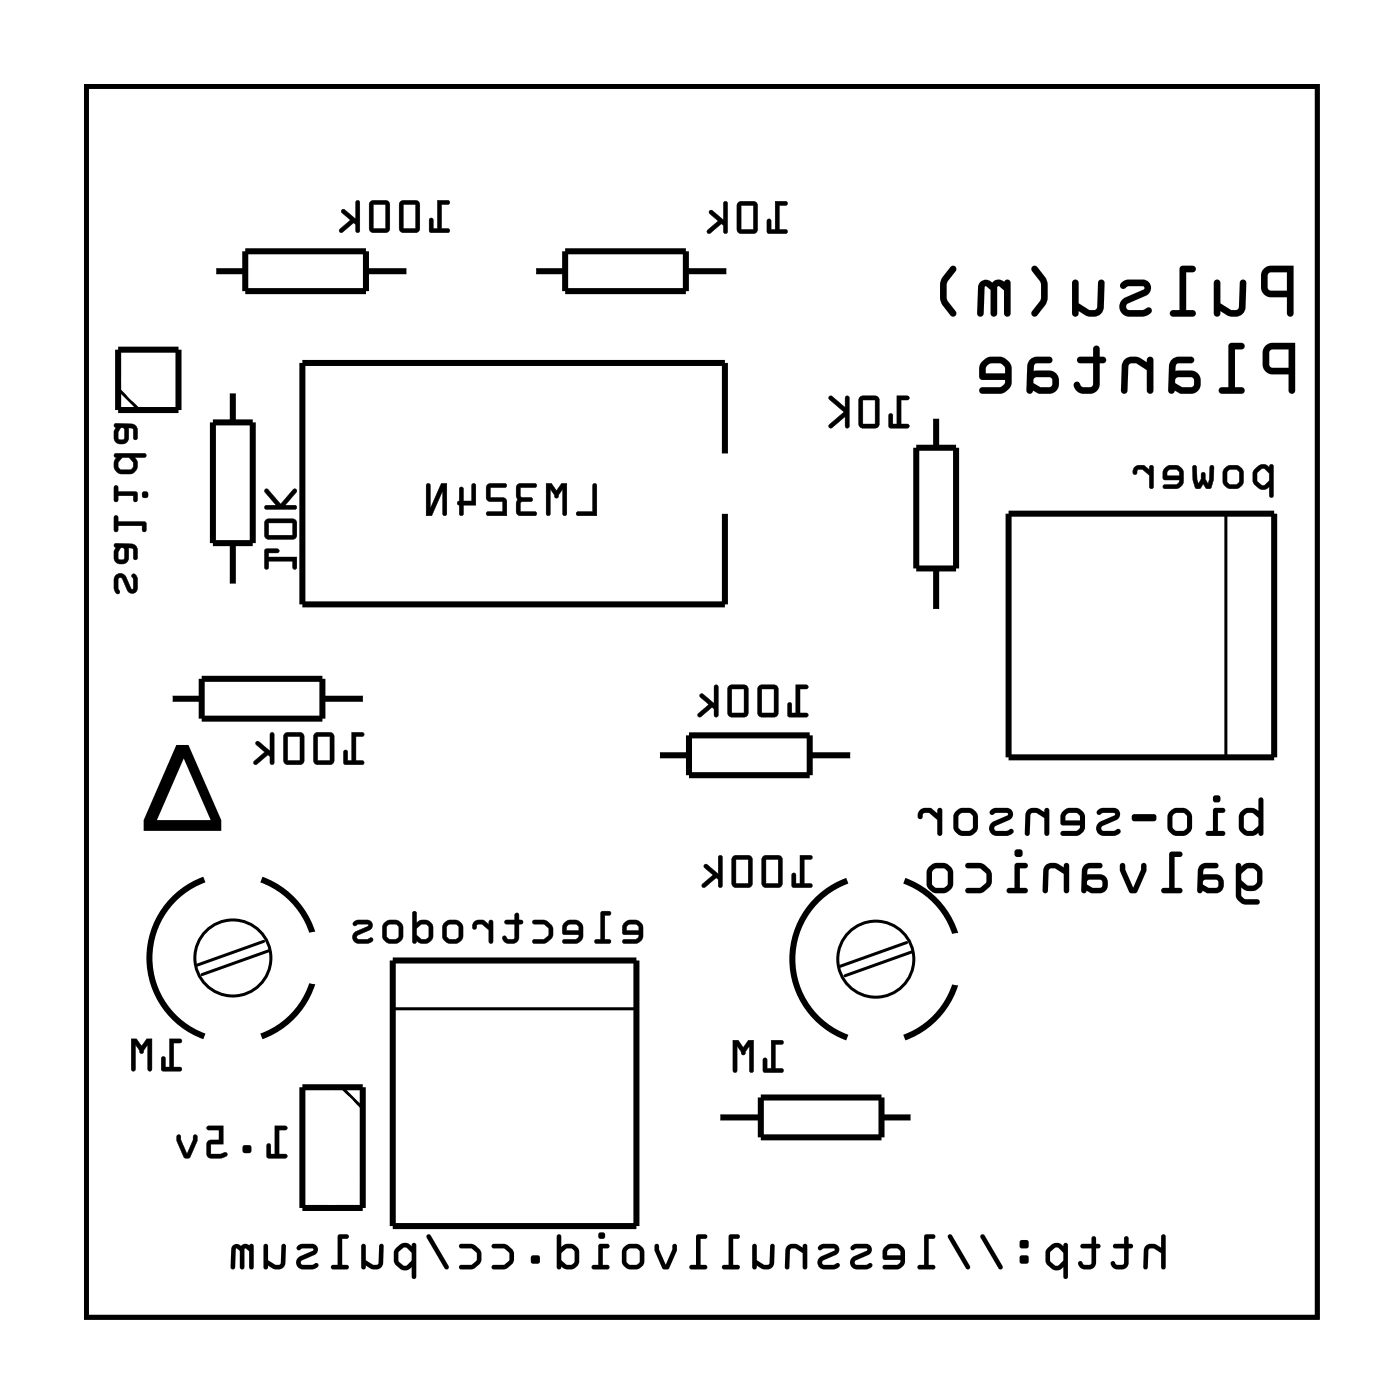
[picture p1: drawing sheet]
<svg xmlns="http://www.w3.org/2000/svg" width="59mm" height="59mm" viewBox="0 0 59 59" stroke-linecap="round" stroke-linejoin="round" font-family="sans-serif">
<path d="M3.6 3.6h51.8v51.8h-51.8z" fill="none" stroke="#000" stroke-width=".2"/>
<path d="M3.6 3.6h51.8v51.8h-51.8z" fill="none" stroke="#000" stroke-width=".04"/>
<g fill="none" stroke="#000" stroke-width=".25">
<path d="M5 14.7h2.5v2.6h-2.5zM9 17.8h1.6v5.1h-1.6zM9 11.4h1.3M9.8 16.4v1.4M10.3 10.6h5.1v1.7h-5.1zM15.4 11.4h1.8M22.4 11.4h1.4M23.8 10.6h5.1v1.7h-5.1zM28.9 11.4h1.8M30.5 19.1v-3.8h-17.8v10.1h17.8v-3.8M38.6 18.8h1.6v5.1h-1.6zM39.4 17.5v1.3"/>
<path d="M7.1 29.4h1.4M8.5 28.6h5.1v1.6h-5.1zM8.6 37a3.5 3.5 0 0 0-2.3 3.3 3.5 3.5 0 0 0 2.3 3.3M9.8 22.9v1.8M11 37a3.5 3.5 0 0 1 2.3 3.3 3.5 3.5 0 0 1-2.3 3.3M13.6 29.4h1.8M27.6 31.8h1.4M29 30.9h5.1v1.7h-5.1zM34.1 31.8h1.8M35.7 37.1a3.5 3.5 0 0 0-2.4 3.3 3.5 3.5 0 0 0 2.4 3.3M38.1 37.1a3.5 3.5 0 0 1 2.3 3.3 3.5 3.5 0 0 1-2.3 3.3M39.4 23.9v1.9"/>
<path d="M42.4 21.6h11.2v10.3h-11.2zM12.7 45.8h2.6v5h-2.6zM16.5 40.4h10.3v11.2h-10.3zM30.2 47h1.8M32 46.2h5.1v1.7h-5.1zM37.1 47h1.3"/>
</g>
<g fill="none" stroke="#000" stroke-width=".13">
<path d="M5 16.4l.9 .9M11.1 39.6l-2.8 1M38.2 39.7l-2.8 1M51.6 21.6v10.3M11.3 40l-2.8 1M14.4 45.8l.9 .8M16.5 42.5h10.3M38.4 40.1l-2.8 1"/>
<circle cx="9.8" cy="40.3" r="1.6"/>
<circle cx="36.9" cy="40.4" r="1.6"/>
</g>
<g fill="#000">
<path d="M18.4 8.4v1.2h-.2v-.4h-.1v.5l.8 .1v-.2h-.3v-1h.3v-.1zM16.8 8.5v1.2l.2 .1h.6l.1-.2v-1.1l-.2-.1zM17 8.6h.5v1h-.5zM15.6 8.5l-.1 1.2 .2 .1h.6l.1-.2v-1.1l-.2-.1zM15.7 8.6h.5v1h-.5zM14.4 8.8v.2l.3 .3-.4 .3v.2h.1l.5-.4h.1v.3l.1 .1v-1.3h-.1v.7l-.5-.4z"/>
<path d="M18.4 8.4v1.2h-.2v-.3a.1 .1 0 0 0-.1-.1 .1 .1 0 0 0 0 .1v.5h.7a.1 .1 0 0 0 .1-.1 .1 .1 0 0 0-.1-.1h-.2v-1h.2a.1 .1 0 0 0 .1-.1 .1 .1 0 0 0-.1-.1zM18.4 8.4l.5 .1v.1h-.3v1h.3v.2l-.8-.1v-.5h.1v.4h.2zM16.8 8.5v1.2l.2 .1h.6l.1-.2v-1.1l-.2-.1zM16.9 8.5l.6-.1 .1 .1 .1 1.1-.1 .2h-.6l-.2-.1zM17 8.6h.5v1h-.5zM17 8.6v1h.5v-1zM15.6 8.5l-.1 1.2 .2 .1h.6l.1-.2v-1.1l-.2-.1zM15.6 8.5l.6-.1 .2 .1v1.1l-.1 .2h-.6l-.1-.1zM15.7 8.6h.5v1h-.5zM15.7 8.6v1h.5v-1zM14.4 8.8v.2l.3 .3-.4 .3a.1 .1 0 0 0 0 .2 .1 .1 0 0 0 .1 0l.5-.4h.1v.3a.1 .1 0 0 0 .1 .1 .1 .1 0 0 0 .1-.1v-1.2a.1 .1 0 0 0-.1-.1 .1 .1 0 0 0-.1 .1v.7l-.5-.4zM14.4 8.8h.1l.5 .4v-.7h.1v1.3l-.1-.1v-.3h-.1l-.5 .4h-.1v-.2l.5-.3-.4-.3z"/>
<path d="M32.6 8.5v1.2h-.2v-.4l-.1-.1v.6h.8v-.1h-.3v-1.1h.3v-.1zM31.1 8.5l-.1 1.2 .2 .1h.6l.1-.1v-1.1l-.2-.1zM31.2 8.6h.5v1.1h-.5zM29.9 8.9v.1l.3 .3-.4 .4v.1h.1l.5-.4v.1v.3h.2v-1.3l-.2 .1v.7l-.4-.4z"/>
<path d="M32.6 8.5v1.2h-.2l.1-.4a.1 .1 0 0 0-.1-.1 .1 .1 0 0 0-.1 .1v.5h.8a.1 .1 0 0 0 .1-.1 .1 .1 0 0 0-.1-.1l-.3 .1v-1.1l.3 .1a.1 .1 0 0 0 .1-.1 .1 .1 0 0 0-.1-.1zM32.6 8.5h.5v.1h-.3v1.1h.3v.1h-.8v-.6l.1 .1v.4h.2zM31.1 8.5l-.1 1.2 .2 .1h.6l.1-.1v-1.1l-.2-.1zM31.1 8.5h.6l.2 .1v1.1l-.1 .1h-.6l-.2-.1zM31.2 8.6h.5v1.1h-.5zM31.2 8.6v1.1h.5v-1.1zM29.9 8.9v.1l.3 .3-.4 .4a.1 .1 0 0 0 0 .1 .1 .1 0 0 0 .1 0l.5-.4v.1v.2a.1 .1 0 0 0 .1 .1 .1 .1 0 0 0 .1-.1v-1.1a.1 .1 0 0 0-.1-.1 .1 .1 0 0 0-.1 .1v.7l-.4-.4zM29.9 8.9h.1l.5 .4v-.7l.1-.1v1.3h-.1v-.3l-.1-.1-.5 .4h-.1v-.1l.4-.4-.3-.3z"/>
<path d="M37.7 16.7v1.1h-.1v-.3l-.1-.1-.1 .6h.8v-.2h-.3v-1h.3l.1-.1zM36.2 16.7l-.1 1.2 .2 .1h.6l.1-.2v-1l-.2-.1zM36.3 16.8h.5v1h-.5zM34.9 16.7v.1l.6 .5-.6 .7h.1l.6-.5v.5h.1v-1.3h-.1v.4l-.6-.4z"/>
<path d="M37.7 16.6v1.2h-.1v-.3a.1 .1 0 0 0-.1-.1 .1 .1 0 0 0-.1 .1v.5h.8a.1 .1 0 0 0 .1-.1 .1 .1 0 0 0-.1-.1h-.3v-1h.3a.1 .1 0 0 0 .1-.1 .1 .1 0 0 0-.1-.1zM37.7 16.7h.6l-.1 .1h-.3v1.1h.3v.1h-.8l.1-.6 .1 .1v.4h.2zM36.2 16.7l-.1 1.2 .2 .1h.6l.1-.2v-1l-.2-.2zM36.2 16.7h.6l.2 .1v1l-.1 .2h-.6l-.1-.1zM36.3 16.8h.5v1h-.5zM36.3 16.8v1.1h.5v-1.1zM34.9 16.7v.1l.6 .5-.6 .6a.1 .1 0 0 0 0 .1 .1 .1 0 0 0 .1 0l.6-.5v.4a.1 .1 0 0 0 .1 .1 .1 .1 0 0 0 0-.1v-1.2a.1 .1 0 0 0 0-.1 .1 .1 0 0 0-.1 .1v.4l-.6-.4zM34.9 16.7h.1l.6 .5v-.5h.1v1.3h-.1v-.5l-.6 .5h-.1l.6-.7-.6-.5z"/>
<path d="M53.2 11.3a.87 .87 0 0 0 .1 1.2h.9v.7a.14 .14 0 0 0 .1 .1 .14 .14 0 0 0 .1-.1v-2h-.9zM53.2 11.3l.3-.1h.9v2a.14 .14 0 0 1-.1 .1 .14 .14 0 0 1-.1-.1v-.7h-.7a.42 .42 0 0 1-.4-.4v-.5zM53.4 11.5h.8v.7h-.8zM53.4 11.5v.7h.8v-.7zM51.1 11.8v1.4a.14 .14 0 0 0 .1 .1 .14 .14 0 0 0 .2-.1v-.1l.2 .2a.53 .53 0 0 0 .8-.4v-1a.14 .14 0 0 0-.1-.1 .14 .14 0 0 0-.1 .1l-.1 1.1h-.3l-.4-.2-.1-.9zM51.1 11.8h.2v.1l.1 .9 .4 .2h.3l.1-1.1a.14 .14 0 0 1 .1-.1 .14 .14 0 0 1 .1 .1v1a.6 .6 0 0 1-.5 .4 .6 .6 0 0 1-.5-.2v.1a.14 .14 0 0 1-.2 .1 .14 .14 0 0 1-.1-.1zM49.7 11.2l-.1 1.8h-.2a.14 .14 0 0 0-.2 .2 .14 .14 0 0 0 .2 .1h.8a.14 .14 0 0 0 .1-.1 .14 .14 0 0 0-.1-.2h-.3v-1.5h.3a.14 .14 0 0 0 .1-.2 .14 .14 0 0 0-.1-.1zM49.7 11.2h.5a.14 .14 0 0 1 .1 .1 .14 .14 0 0 1-.1 .2h-.3v1.5h.3a.14 .14 0 0 1 .1 .2 .14 .14 0 0 1-.1 .1h-.8a.14 .14 0 0 1-.2-.1 .14 .14 0 0 1 .2-.2h.2zM47.2 11.9a.15 .15 0 0 0 0 .3 .15 .15 0 0 0 .2-.1l.7-.1 .1 .1-.9 .5-.2 .3a.42 .42 0 0 0 .4 .4h.5l.4-.1a.16 .16 0 0 0 0-.3 .16 .16 0 0 0-.2 .1h-.7l-.1-.1 .1-.1 .7-.4a.35 .35 0 0 0 .2-.4 .35 .35 0 0 0-.3-.2h-.6zM47.2 11.9a1.05 1.05 0 0 1 1.1 0l.1 .2-.1 .3-.8 .4-.1 .1 .1 .1h.7a.16 .16 0 0 1 .2-.1 .16 .16 0 0 1 0 .3 .95 .95 0 0 1-1.3-.1v-.3l.2-.2 .9-.5-.1-.1h-.6a.18 .18 0 0 1-.2 .2 .18 .18 0 0 1-.2-.2zM45.2 11.8l-.1 1.4a.14 .14 0 0 0 .2 .1 .14 .14 0 0 0 .1-.1v-.1l.3 .2a.53 .53 0 0 0 .7-.4l.1-1a.14 .14 0 0 0-.2-.1 .14 .14 0 0 0-.1 .1v1.1h-.4l-.4-.2v-.9zM45.2 11.8h.1l.1 .1v.9l.4 .2h.4v-1.1a.14 .14 0 0 1 .1-.1 .14 .14 0 0 1 .2 .1v1a.6 .6 0 0 1-.5 .4 .6 .6 0 0 1-.6-.2v.1a.14 .14 0 0 1-.1 .1 .14 .14 0 0 1-.2-.1zM43.4 11.2v.2a1.07 1.07 0 0 1 0 1.7 .14 .14 0 0 0 .1 .2 .14 .14 0 0 0 .1 0l.4-.4a1.12 1.12 0 0 0 .1-1.1l-.5-.6zM43.4 11.2h.1a1.24 1.24 0 0 1 0 2.1l-.1-.2 .4-.5v-.6l-.4-.6zM41.3 11.9l-.1 .2-.1 1.1a.14 .14 0 0 0 .2 .1 .14 .14 0 0 0 .1-.1l.1-1.2 .2 .2v1a.14 .14 0 0 0 .1 .1 .14 .14 0 0 0 .2-.1v-1.2l.3 .2v1a.14 .14 0 0 0 .1 .1 .14 .14 0 0 0 .1-.1v-1.3a.14 .14 0 0 0-.1-.1 .14 .14 0 0 0-.1 .1 .34 .34 0 0 0-.5 0l-.3-.1zM41.3 11.9l.2-.1 .3 .1a.34 .34 0 0 1 .5 0 .14 .14 0 0 1 .1-.1 .14 .14 0 0 1 .1 .1v1.3a.14 .14 0 0 1-.1 .1 .14 .14 0 0 1-.2-.1l.1-1-.3-.2v.1v1.1a.14 .14 0 0 1-.2 .1 .14 .14 0 0 1-.1-.1v-1l-.2-.2-.1 1.2a.14 .14 0 0 1-.1 .1 .14 .14 0 0 1-.2-.1l.1-1.1zM40 11.2l-.3 .4a1.12 1.12 0 0 0-.1 1.1l.4 .6a.14 .14 0 0 0 .2 0 .14 .14 0 0 0 0-.2 1.07 1.07 0 0 1 0-1.7 .14 .14 0 0 0 0-.2 .14 .14 0 0 0-.2 0zM40 11.2a.14 .14 0 0 1 .2 0 .14 .14 0 0 1 0 .2l-.4 .6 .1 .6 .3 .5a.14 .14 0 0 1 0 .2 .14 .14 0 0 1-.2 0 1.35 1.35 0 0 1 0-2.1z"/>
<path d="M53.2 11.3a.87 .87 0 0 0 .1 1.2h.9v.7a.14 .14 0 0 0 .1 .1 .14 .14 0 0 0 .1-.1v-2h-.9zM53.4 11.5h.8v.7h-.8zM51.1 11.8v1.4a.14 .14 0 0 0 .1 .1 .14 .14 0 0 0 .2-.1v-.1a.6 .6 0 0 0 .5 .2 .6 .6 0 0 0 .5-.4v-1a.14 .14 0 0 0-.1-.1 .14 .14 0 0 0-.1 .1l-.1 1.1h-.3l-.4-.2-.1-.9v-.1zM49.7 11.2l-.1 1.8h-.2a.14 .14 0 0 0-.2 .2 .14 .14 0 0 0 .2 .1h.8a.14 .14 0 0 0 .1-.1 .14 .14 0 0 0-.1-.2h-.3v-1.5h.3a.14 .14 0 0 0 .1-.2 .14 .14 0 0 0-.1-.1zM47.2 11.9a.16 .16 0 0 0 0 .3 .16 .16 0 0 0 .2-.1l.7-.1 .1 .1-.8 .4a.42 .42 0 0 0-.3 .5 .42 .42 0 0 0 .4 .3h.5l.4-.1a.18 .18 0 0 0-.1-.2 .18 .18 0 0 0-.2 0h-.6l-.1-.1 .1-.1 .7-.4a.35 .35 0 0 0 .2-.4 .35 .35 0 0 0-.3-.2h-.6zM45.2 11.8l-.1 1.4a.14 .14 0 0 0 .2 .1 .14 .14 0 0 0 .1-.1v-.1a.6 .6 0 0 0 .6 .2 .6 .6 0 0 0 .4-.4l.1-1a.14 .14 0 0 0-.2-.1 .14 .14 0 0 0-.1 .1v1.1h-.4l-.4-.2v-.9l-.1-.1zM43.4 11.2v.2a1.13 1.13 0 0 1 0 1.7l.1 .2a1.24 1.24 0 0 0 0-2.1zM41.3 11.9l-.1 .2-.1 1.1a.14 .14 0 0 0 .2 .1 .14 .14 0 0 0 .1-.1l.1-1.2 .2 .2v1a.14 .14 0 0 0 .1 .1 .14 .14 0 0 0 .2-.1v-1.2l.3 .2v1a.14 .14 0 0 0 .1 .1 .14 .14 0 0 0 .1-.1v-1.3a.14 .14 0 0 0-.1-.1 .14 .14 0 0 0-.1 .1 .34 .34 0 0 0-.5 0l-.3-.1zM40 11.2a1.22 1.22 0 0 0 .2 2.1v-.2a1.13 1.13 0 0 1 0-1.7v-.2z"/>
<path d="M53.3 14.6a.87 .87 0 0 0 .1 1.1l.8 .1v.6a.14 .14 0 0 0 .2 .2 .14 .14 0 0 0 .1-.2v-2h-.9zM53.3 14.5l.3-.1h.9v2a.14 .14 0 0 1-.1 .2 .14 .14 0 0 1-.2-.2v-.6h-.6a.42 .42 0 0 1-.5-.5v-.5zM53.5 14.7h.7v.8l-.7-.1zM53.5 14.7v.7l.7 .1v-.8zM51.7 14.5v1.8h-.3a.14 .14 0 0 0-.1 .1 .14 .14 0 0 0 .1 .2h.8a.14 .14 0 0 0 .2-.2 .14 .14 0 0 0-.2-.1h-.2v-1.6h.2a.14 .14 0 0 0 .2-.1 .14 .14 0 0 0-.2-.2zM51.7 14.5l.5-.1a.14 .14 0 0 1 .2 .2 .14 .14 0 0 1-.2 .1h-.2v1.6h.2a.14 .14 0 0 1 .2 .1 .14 .14 0 0 1-.2 .2h-.8a.14 .14 0 0 1-.1-.2 .14 .14 0 0 1 .1-.1h.3zM49.3 15.1l-.1 .3v1a.14 .14 0 0 0 .1 .2 .14 .14 0 0 0 .1-.2l.3 .2h.4a.49 .49 0 0 0 .4-.5 .49 .49 0 0 0-.4-.5h-.6v-.3h.6a.14 .14 0 0 0 .2-.2 .14 .14 0 0 0-.2-.1h-.5zM49.3 15.1l.3-.1h.5a.14 .14 0 0 1 .2 .1 .14 .14 0 0 1-.2 .2h-.6v.2v.1a1.13 1.13 0 0 1 .9 .1l.1 .3a.45 .45 0 0 1-.4 .6h-.4l-.3-.2a.14 .14 0 0 1-.1 .2 .14 .14 0 0 1-.1-.2v-1zM49.5 15.9h.7v.3l-.1 .1a.68 .68 0 0 1-.6-.2zM49.5 15.9v.2l.2 .2h.4l.1-.1v-.3zM47.3 15.1l-.1 .3v1a.14 .14 0 0 0 .1 .2 .14 .14 0 0 0 .1-.2l.1-1 .1-.1h.2l.5 .3v.8a.14 .14 0 0 0 .1 .2 .14 .14 0 0 0 .1-.2v-1.2a.14 .14 0 0 0-.1-.2 .14 .14 0 0 0-.1 .2l-.5-.2zM47.3 15.1l.5-.1 .5 .2a.14 .14 0 0 1 .1-.2 .14 .14 0 0 1 .1 .2v1.2a.14 .14 0 0 1-.1 .2 .14 .14 0 0 1-.1-.2v-.8l-.5-.3h-.2l-.1 .1-.1 1a.14 .14 0 0 1-.1 .2 .14 .14 0 0 1-.1-.2v-1zM45.4 15.1v.2h.6v.9l-.1 .1h-.4a.16 .16 0 0 0-.1-.2 .16 .16 0 0 0-.2 .1 .58 .58 0 0 0 .6 .4 .58 .58 0 0 0 .5-.4v-.9h.1a.14 .14 0 0 0 .1-.2 .14 .14 0 0 0-.1-.1h-.1v-.3a.14 .14 0 0 0-.2-.2 .14 .14 0 0 0-.1 .2v.3zM45.4 15.1l.6-.1v-.3a.14 .14 0 0 1 .1-.2 .14 .14 0 0 1 .2 .2v.3h.1a.14 .14 0 0 1 .2 .1 .14 .14 0 0 1-.2 .2h-.1v.9a.55 .55 0 0 1-.6 .4 .55 .55 0 0 1-.5-.5 .21 .21 0 0 1 .2 0 .21 .21 0 0 1 .1 .2h.4l.1-.1v-.9h-.6zM43.4 15.1l-.2 .3v1a.14 .14 0 0 0 .1 .2 .14 .14 0 0 0 .2-.2l.2 .2h.5a.49 .49 0 0 0 .4-.5 .49 .49 0 0 0-.4-.5h-.7l.1-.3h.6a.14 .14 0 0 0 .1-.2 .14 .14 0 0 0-.1-.1h-.6zM43.4 15.1l.2-.1h.6a.14 .14 0 0 1 .1 .1 .14 .14 0 0 1-.1 .2h-.6l-.1 .2 .1 .1a1.13 1.13 0 0 1 .8 .1l.2 .3a.45 .45 0 0 1-.4 .6h-.5l-.2-.2a.14 .14 0 0 1-.2 .2 .14 .14 0 0 1-.1-.2v-1zM43.5 15.9h.7l.1 .3-.1 .1a.68 .68 0 0 1-.7-.2zM43.5 15.9v.2l.3 .2h.4l.1-.1-.1-.3zM41.4 15.2l-.2 .3v.4l1.1 .1v.1l-.2 .2h-.8a.14 .14 0 0 0-.1 .1 .14 .14 0 0 0 .1 .2h.8l.3-.2a1.14 1.14 0 0 0 .2-1l-.2-.2a.68 .68 0 0 0-.7-.2zM41.3 15.2l.3-.2h.6l.4 .4a1.14 1.14 0 0 1-.2 1l-.3 .2h-.8a.14 .14 0 0 1-.1-.2 .14 .14 0 0 1 .1-.1h.8l.2-.1v-.2l-1.1-.1v-.4zM41.6 15.4l.5-.1 .2 .2v.2h-.8zM41.6 15.4l-.1 .3h.8v-.2l-.2-.2z"/>
<path d="M53.3 14.5a.87 .87 0 0 0 .1 1.2l.8 .1v.6a.14 .14 0 0 0 .2 .2 .14 .14 0 0 0 .1-.2v-2h-.9zM53.5 14.7h.7v.8l-.7-.1zM51.7 14.5v1.8h-.3a.14 .14 0 0 0-.1 .1 .14 .14 0 0 0 .1 .2h.8a.14 .14 0 0 0 .2-.2 .14 .14 0 0 0-.2-.1h-.2v-1.6h.2a.14 .14 0 0 0 .2-.1 .14 .14 0 0 0-.2-.2zM49.3 15.1l-.1 .3v1a.14 .14 0 0 0 .1 .2 .14 .14 0 0 0 .1-.2l.3 .2h.4a.5 .5 0 0 0 .4-.5 .5 .5 0 0 0-.4-.5h-.6v-.3h.6a.14 .14 0 0 0 .2-.2 .14 .14 0 0 0-.2-.1h-.5zM49.5 15.9h.7v.3l-.1 .1h-.4l-.2-.2zM47.3 15.1l-.1 .3v1a.14 .14 0 0 0 .1 .2 .14 .14 0 0 0 .1-.2l.1-1 .1-.1h.2l.5 .3v.8a.14 .14 0 0 0 .1 .2 .14 .14 0 0 0 .1-.2v-1.2a.14 .14 0 0 0-.1-.2 .14 .14 0 0 0-.1 .2l-.5-.2zM45.4 15.1v.2h.6v.9l-.1 .1h-.4a.16 .16 0 0 0-.1-.2 .16 .16 0 0 0-.2 .1 .58 .58 0 0 0 .6 .4 .58 .58 0 0 0 .5-.4v-.9h.1a.14 .14 0 0 0 .1-.2 .14 .14 0 0 0-.1-.1h-.1v-.3a.14 .14 0 0 0-.2-.2 .14 .14 0 0 0-.1 .2v.3zM43.4 15.1l-.2 .3v1a.14 .14 0 0 0 .1 .2 .14 .14 0 0 0 .2-.2l.2 .2h.5a.5 .5 0 0 0 .4-.5 .5 .5 0 0 0-.4-.5h-.7l.1-.3h.6a.14 .14 0 0 0 .1-.2 .14 .14 0 0 0-.1-.1h-.6zM43.5 15.9h.7l.1 .3-.1 .1h-.4l-.3-.2zM41.3 15.2l-.1 .3v.4l1.1 .1v.1l-.2 .2h-.8a.14 .14 0 0 0-.1 .1 .14 .14 0 0 0 .1 .2h.8l.3-.2a1.14 1.14 0 0 0 .2-1l-.2-.2a.69 .69 0 0 0-.7-.2zM41.6 15.4l.5-.1 .2 .2v.2h-.8z"/>
<path d="M4.9 24.2l-.1 .5 .1 .3 .1-.1v-.1v-.5l.1 .1 .3 .4a.22 .22 0 0 0 .2 .2 .22 .22 0 0 0 .2-.2v-.4l-.1-.3a.12 .12 0 0 0-.2 .1 .12 .12 0 0 0 .1 .2v.4l-.4-.6-.1-.1zM4.8 22.9l.1 .1-.1 .5a.31 .31 0 0 0 .3 .2 .31 .31 0 0 0 .3-.2v-.4h.1h.1v.4h.2l-.1-.5-.2-.1zM5.1 23.1h.1v.4v.1l-.2-.1zM4.8 21.7v.7l.2-.1v-.2h1v.3l.2-.1-.1-.3-1.1-.1v-.2zM4.8 20.5v.6h.2v-.2h.6v.2h.2l-.1-.4h-.7v-.2zM6 20.8a.14 .14 0 0 0 .2 0 .14 .14 0 0 0-.2 0zM4.8 19.1v.1l.1 .1-.1 .1v.3l.3 .2h.5l.2-.3-.1-.3h.4l.1-.1-.1-.1zM5.1 19.3h.4l.1 .2-.1 .2h-.5v-.2zM4.8 17.8l.1 .2-.1 .4a.31 .31 0 0 0 .3 .3 .31 .31 0 0 0 .3-.3v-.4h.1l.1 .1v.4h.2l-.1-.6-.2-.1zM5.1 18l.1 .1v.4l-.2-.1z"/>
<path d="M4.9 24.2l-.1 .5 .1 .3a.12 .12 0 0 0 .1-.1 .12 .12 0 0 0 0-.1v-.4l.1-.1 .3 .6 .3 .1 .1-.2a.71 .71 0 0 0-.1-.6 .12 .12 0 0 0-.2 0 .12 .12 0 0 0 .1 .2v.4l-.4-.6-.1-.1zM4.9 24.2l.2-.1 .1 .1 .4 .6v-.5a.09 .09 0 0 1-.1-.1 .1 .1 0 0 1 .2 0l.1 .2v.4a.22 .22 0 0 1-.2 .2 .22 .22 0 0 1-.2-.2l-.2-.4-.2-.1v.5v.1l-.1 .1-.1-.3zM4.8 22.9l.1 .1-.1 .5a.32 .32 0 0 0 .3 .2 .32 .32 0 0 0 .3-.2v-.4h.2v.4a.1 .1 0 0 0 .1 .1 .1 .1 0 0 0 .1-.1v-.5l-.2-.1zM4.8 22.9h.7l.2 .1 .1 .5h-.2v-.4h-.1h-.1v.4a.31 .31 0 0 1-.3 .2 .31 .31 0 0 1-.3-.2l.1-.5zM5.1 23.1h.1v.4h-.2v-.3zM5.1 23l-.1 .2v.3l.2 .1v-.1v-.4zM4.8 21.7v.6a.1 .1 0 0 0 .1 .1 .1 .1 0 0 0 .1-.1v-.2h1v.2a.1 .1 0 0 0 .1 .1 .1 .1 0 0 0 .1-.1l-.1-.4h-1.1v-.2zM4.8 21.7h.2v.3h1.1v.3l-.1 .1v-.3h-1v.2l-.1 .1zM4.8 20.4v.6a.1 .1 0 0 0 .1 .1 .1 .1 0 0 0 .1-.1v-.1h.6v.1a.1 .1 0 0 0 .1 .1 .1 .1 0 0 0 .1-.1l-.1-.3h-.7v-.2zM4.8 20.5h.2v.2h.7l.1 .4h-.2v-.2h-.6v.2h-.1zM6 20.8a.15 .15 0 0 0 .2 0 .15 .15 0 0 0-.2 0zM6 20.8a.13 .13 0 0 1 .2 0 .13 .13 0 0 1-.2 0zM4.8 19.1v.1l.1 .1-.1 .1v.3l.3 .3 .5-.1 .2-.3-.1-.3h.4a.1 .1 0 0 0 .1-.1 .1 .1 0 0 0-.1-.1zM4.8 19.1h1.3v.1h-.4l.1 .4-.2 .3h-.5l-.3-.2v-.3l.1-.2h-.1zM5.1 19.3h.4l.1 .2-.1 .2h-.5v-.2zM5.1 19.3l-.1 .2v.2h.5l.1-.2-.1-.2zM4.8 17.8l.1 .2-.1 .4a.32 .32 0 0 0 .3 .3 .32 .32 0 0 0 .3-.3v-.4l.2 .1v.3a.1 .1 0 0 0 .1 .1 .1 .1 0 0 0 .1-.1v-.4l-.2-.1zM4.8 17.8h.7l.2 .1 .1 .6h-.2v-.4l-.1-.1h-.1v.4a.31 .31 0 0 1-.3 .3 .31 .31 0 0 1-.3-.3l.1-.4zM5.1 18l.1 .1v.3v.1l-.2-.1v-.2zM5.1 18l-.1 .2v.2l.2 .1v-.4z"/>
<path d="M7.4 31.4l-1.4 3.1v.5h3.3v-.5l-1.4-3.1zM7.4 31.3h.5l1.4 3.2v.5h-3.3v-.5zM7.7 31.9l1.2 2.6h-2.3zM7.7 31.9l-1.1 2.6h2.3z"/>
<path d="M7.4 31.4l-1.4 3.1v.5h3.3v-.5l-1.4-3.1zM7.7 31.9l1.2 2.6h-2.3z"/>
<path d="M11.2 23.1v.9l.1-.1v-.3h1v.3h.2v-.5h-1.2v-.1h.4v-.2zM11.2 21.9l-.1 .6 .1 .2h1.1l.2-.1v-.6l-.1-.2zM11.3 22h1v.5h-1zM11.2 20.6l-.1 .1 .5 .6h-.4v.1h1.3l-.1-.1h-.4l.5-.6-.1-.1-.6 .6-.5-.6z"/>
<path d="M11.1 23.1v.8a.1 .1 0 0 0 .1 .1 .1 .1 0 0 0 .1-.1v-.3h1v.3a.1 .1 0 0 0 .1 .1 .1 .1 0 0 0 .1-.1v-.5h-1.2v-.1h.4a.1 .1 0 0 0 .1-.1 .1 .1 0 0 0-.1-.1zM11.2 23.1l.5 .1v.1h-.4v.1h1.2v.5h-.2v-.3h-1v.3h-.1zM11.2 21.9l-.1 .6 .1 .2h1.1l.2-.1v-.6l-.1-.2zM11.2 21.9h1.2l.1 .1v.6l-.2 .1h-1.1l-.1-.2zM11.3 22h1v.5h-1zM11.3 22v.5h1v-.5zM11.1 20.6v.1l.5 .6h-.4a.1 .1 0 0 0-.1 0 .1 .1 0 0 0 .1 .1h1.2a.1 .1 0 0 0 .1-.1 .1 .1 0 0 0-.1 0h-.4l.5-.6a.09 .09 0 0 0 0-.1 .1 .1 0 0 0-.2 0l-.5 .6-.5-.6zM11.2 20.6h.1l.5 .6 .6-.6 .1 .1-.5 .6h.4l.1 .1h-1.3v-.1h.4l-.5-.6z"/>
<path d="M14.8 30.8v1.2h-.2v-.4h-.1v.5l.8 .1v-.2h-.3v-1h.3v-.1zM13.2 30.9v1.2l.2 .1h.6l.1-.2-.1-1.1-.1-.1zM13.4 31h.5v1h-.5zM12 30.9l-.1 1.2 .2 .1h.6l.1-.2v-1.1l-.2-.1zM12.1 31h.5v1h-.5zM10.8 31.2v.1l.3 .3-.4 .4v.2h.1l.5-.4h.1v.3l.1 .1v-1.4l-.1 .1v.7l-.5-.4z"/>
<path d="M14.8 30.8v1.2h-.2v-.4a.1 .1 0 0 0-.1 0 .1 .1 0 0 0-.1 0l.1 .6h.7a.1 .1 0 0 0 .1-.1 .1 .1 0 0 0-.1-.1h-.2v-1h.2a.1 .1 0 0 0 .1-.1 .1 .1 0 0 0-.1-.1zM14.8 30.8l.5 .1v.1h-.3v1h.3v.2l-.8-.1v-.5h.1v.4h.2zM13.2 30.9v1.2l.2 .1h.6l.1-.2v-1.1l-.2-.1zM13.3 30.9l.6-.1 .1 .1 .1 1.1-.2 .2h-.5l-.2-.1zM13.4 31h.5v1h-.5zM13.4 31v1h.5v-1zM12 30.9l-.1 1.2 .2 .1h.6l.1-.2v-1.1l-.2-.1zM12 30.9l.6-.1 .2 .1v1.1l-.1 .2h-.6l-.1-.1zM12.1 31h.5v1h-.5zM12.1 31v1h.5v-1zM10.8 31.2v.2l.3 .2-.4 .4a.1 .1 0 0 0 0 .2 .1 .1 0 0 0 .1 0l.5-.4h.1v.3a.1 .1 0 0 0 0 .1 .1 .1 0 0 0 .1-.1v-1.2a.1 .1 0 0 0-.1-.1 .1 .1 0 0 0 0 .1v.7l-.5-.4zM10.8 31.2h.1l.5 .4v-.7h.1v1.2h-.1v-.3h-.1l-.5 .4-.1-.1v-.1l.5-.4-.4-.3z"/>
<path d="M25 20.4l-.1 1.1h-.6v.2h.8v-1.3zM23 20.3v1.4l.2-.1v-1l.1 .2a.11 .11 0 0 0 .1 .2 .11 .11 0 0 0 .1-.2l.2-.2v1l.1 .1 .1-1.4h-.3l-.2 .3-.2-.3zM21.8 20.4l-.1 1.2 .2 .1h.6v-.2h-.6v-.4h.5v-.1v-.1h-.5v-.4h.6l.1-.1zM20.5 20.4v.6l.1 .1h.6v.4h-.7v.1l.8 .1v-.7l-.7-.1v-.4h.6l.1-.1zM19.4 20.5l-.1 .6-.1 .1 .2 .5 .1-.1v-.3h.5v-.9v-.1l-.1 .1-.1 .7h-.3v-.6zM18 20.4l-.1 1.3h.3l.4-1v.9l.1 .1 .1-1.4h-.2l-.5 1.1v-1z"/>
<path d="M25 20.4l-.1 1.1h-.6a.1 .1 0 0 0-.1 .1 .1 .1 0 0 0 .1 .1h.8v-1.3zM25 20.4h.1v1.3h-.8v-.2h.6zM23 20.3v1.3a.1 .1 0 0 0 .1 .1 .1 .1 0 0 0 .1-.1v-1l.1 .2a.11 .11 0 0 0 .1 .2 .11 .11 0 0 0 .1-.2l.2-.2v1a.1 .1 0 0 0 .1 .1 .1 .1 0 0 0 .1-.1v-1.3h-.3l-.2 .3-.2-.3zM23 20.3h.2l.2 .4 .2-.4h.3l-.1 1.4-.1-.1v-1l-.3 .4-.2-.4v1l-.1 .1-.1-.1zM21.8 20.4l-.1 1.2 .2 .1h.6a.1 .1 0 0 0 .1-.1 .1 .1 0 0 0-.1-.1h-.6v-.4h.4a.1 .1 0 0 0 .1-.1 .1 .1 0 0 0-.1-.1h-.4v-.4h.6a.1 .1 0 0 0 .1-.1 .1 .1 0 0 0-.1-.1zM21.8 20.4h.8l-.1 .1h-.6v.4h.5v.1v.1h-.5v.4h.6v.2h-.6l-.2-.1zM20.5 20.4v.7h.7v.4h-.7a.1 .1 0 0 0-.1 .1 .1 .1 0 0 0 .1 .1h.8v-.7l-.7-.1v-.4h.6a.1 .1 0 0 0 .1-.1 .1 .1 0 0 0-.1-.1zM20.5 20.4h.8l-.1 .1h-.6v.4l.7 .1v.7l-.8-.1v-.1h.7v-.4h-.6l-.1-.1zM19.3 20.5v.6a.09 .09 0 0 0-.1 .1 .09 .09 0 0 0 .1 .1v.3a.1 .1 0 0 0 .1 .1 .1 .1 0 0 0 .1-.1v-.3h.5v-.9a.1 .1 0 0 0-.1-.1 .1 .1 0 0 0-.1 .1v.7h-.3v-.6zM19.4 20.5h.1v.6h.4v-.7h.1v.9h-.5v.3l-.1 .1-.2-.5 .1-.1zM18 20.4l-.1 1.3h.3l.4-1v.9a.1 .1 0 0 0 .1 .1 .1 .1 0 0 0 .1-.1v-1.3h-.2l-.5 1.1v-1zM18 20.4h.1v1l.5-1.1h.2l-.1 1.4-.1-.1v-1l-.4 1.1h-.3z"/>
<path d="M26.3 38.8l-.1 .2v.3l.7 .1-.1 .1h-.6v.2h.7l.2-.3-.1-.5-.3-.2h-.3zM26.4 38.9h.4l.1 .3h-.5zM25.3 38.4v1.1h-.2l-.1 .2h.7v-.1l-.2-.1v-1h.2v-.1zM23.8 38.8l-.1 .2v.3l.7 .1-.2 .1h-.5v.2h.7l.1-.3v-.5l-.3-.2h-.3zM23.9 38.9h.4l.1 .3h-.6zM22.4 38.7l.1 .2h.4l.2 .2v.3l-.2 .1-.5 .1 .1 .1h.4a.5 .5 0 0 0 .4-.5 .5 .5 0 0 0-.4-.5zM21.3 38.7v.2h.4v.5l-.3 .1-.1-.1h-.2a.35 .35 0 0 0 .4 .3 .35 .35 0 0 0 .3-.3v-.5l.2-.1-.2-.1v-.3l-.1 .1v.2zM20 38.8l-.1 .2a.1 .1 0 0 0 .1 .1 .1 .1 0 0 0 .1-.1l.2-.1 .3 .2v.6h.1v-1h-.1v.2l-.3-.2zM18.5 39.2a.5 .5 0 0 0 1 0 .5 .5 0 0 0-1 0zM18.8 38.9h.4l.1 .1v.4l-.1 .1h-.3l-.1-.1zM17.4 38.4v1.3h.1v-.1l.2 .1h.3l.2-.2v-.6l-.3-.2-.4 .1v-.4zM17.6 39l.1-.1h.3v.6h-.3l-.1-.1zM16 39.2a.5 .5 0 0 0 1 0 .5 .5 0 0 0-1 0zM16.3 38.9h.4l.1 .1v.4l-.1 .1h-.3l-.1-.1zM14.9 38.8a.12 .12 0 0 0 0 .2 .12 .12 0 0 0 .2-.1h.4l-.5 .3a.27 .27 0 0 0-.2 .3 .27 .27 0 0 0 .3 .2l.6-.1-.1-.1h-.1h-.5l.1-.1 .4-.3a.22 .22 0 0 0 .2-.2 .22 .22 0 0 0-.2-.2h-.4z"/>
<path d="M26.3 38.8l-.1 .2v.3h.7l-.1 .2h-.5a.1 .1 0 0 0-.1 .1 .1 .1 0 0 0 .1 .1h.5l.1-.1 .1-.1 .1-.5-.3-.3h-.3zM26.3 38.8l.2-.1h.2l.3 .2 .1 .5-.2 .2-.7 .1v-.2h.6l.1-.1v-.1h-.7v-.3zM26.4 38.9h.4l.1 .3h-.5zM26.4 38.9v.3h.5l-.1-.3zM25.3 38.4v1.1h-.2a.1 .1 0 0 0-.1 .1 .1 .1 0 0 0 .1 .1h.5a.1 .1 0 0 0 .1-.1 .1 .1 0 0 0-.1-.1h-.1v-1h.1a.1 .1 0 0 0 .1-.1 .1 .1 0 0 0-.1-.1zM25.3 38.4h.4v.1h-.3v1l.3 .1v.1l-.7-.1 .1-.1h.2zM23.8 38.8l-.1 .2v.3h.7l-.2 .2h-.4a.1 .1 0 0 0-.1 .1 .1 .1 0 0 0 .1 .1h.4l.2-.1 .1-.1v-.5l-.2-.3h-.4zM23.8 38.8l.1-.1h.3l.3 .2v.5l-.1 .2-.7 .1v-.2h.5l.2-.1v-.1h-.7v-.3zM23.9 38.9h.3l.2 .3h-.6zM23.9 38.9l-.1 .3h.6l-.1-.3zM22.4 38.7l.1 .2h.4l.2 .2v.3l-.2 .1h-.4a.1 .1 0 0 0-.1 .1 .1 .1 0 0 0 .1 .1l.5-.1a.49 .49 0 0 0 .1-.8l-.2-.1zM22.4 38.7h.5l.3 .2 .1 .2-.1 .4-.2 .2h-.6l.1-.2h.4l.2-.2v-.2l-.2-.2h-.4zM21.2 38.7l.1 .2h.4v.5l-.3 .1-.1-.1h-.1a.21 .21 0 0 0 0 .2 .21 .21 0 0 0 .2 .1h.3l.1-.2v-.6h.1a.1 .1 0 0 0 .1-.1 .1 .1 0 0 0-.1-.1h-.1v-.2a.1 .1 0 0 0-.1-.1 .1 .1 0 0 0 0 .1v.2zM21.3 38.7h.4v-.2l.1-.1v.3l.2 .1-.2 .1v.5a.37 .37 0 0 1-.3 .3 .37 .37 0 0 1-.4-.2l.1-.1 .2 .1h.2l.1-.1v-.5h-.4zM20 38.8l-.1 .2a.11 .11 0 0 0 .1 .1 .11 .11 0 0 0 .1-.2h.2l.3 .2v.5a.1 .1 0 0 0 .1 .1 .1 .1 0 0 0 .1-.1v-.8a.1 .1 0 0 0-.1-.1 .1 .1 0 0 0-.1 .1v.1l-.3-.2zM20 38.8l.4-.1 .2 .2v-.2h.1v1l-.1-.1v-.5l-.3-.2h-.2l-.2 .2zM18.5 39.2a.51 .51 0 0 0 1 0 .51 .51 0 0 0-1 0zM18.5 39.2a.5 .5 0 0 1 1 0 .5 .5 0 0 1-1 0zM18.9 38.9h.3l.1 .1v.4l-.1 .1h-.4zM18.8 38.9v.5l.1 .1h.3l.1-.1v-.4l-.1-.1zM17.4 38.4l-.1 1.2a.11 .11 0 0 0 .2 .1 .1 .1 0 0 0 0-.1l.3 .1 .3-.1 .1-.2v-.4l-.3-.3-.4 .1v-.4zM17.4 38.4h.1v.4l.4-.1 .3 .2v.6l-.2 .2h-.3l-.2-.1v.1l-.1-.1zM17.6 39l.1-.1 .3 .1v.5h-.3l-.2-.2zM17.6 39v.4l.2 .1h.2v-.6h-.3zM16 39.2a.51 .51 0 0 0 1 0 .51 .51 0 0 0-1 0zM16 39.2a.5 .5 0 0 1 1 0 .5 .5 0 0 1-1 0zM16.3 38.9h.3l.2 .1v.4l-.1 .1h-.4zM16.3 38.9v.5l.1 .1h.3l.1-.1v-.4l-.1-.1zM14.9 38.8a.12 .12 0 0 0 0 .2 .12 .12 0 0 0 .2-.1h.4l-.5 .3a.28 .28 0 0 0-.2 .3 .28 .28 0 0 0 .3 .2l.6-.1a.12 .12 0 0 0-.1-.1 .12 .12 0 0 0-.1 0h-.4l-.1-.1 .6-.3 .1-.3-.2-.1a.71 .71 0 0 0-.6 .1zM14.9 38.8l.2-.1h.4a.22 .22 0 0 1 .2 .2 .22 .22 0 0 1-.2 .2l-.4 .2-.1 .2h.5h.1l.1 .1-.3 .1h-.4l-.1-.2v-.2l.6-.4h-.5a.09 .09 0 0 1-.1 .1 .1 .1 0 0 1 0-.2z"/>
<path d="M33.5 28.8v1.2h-.2v-.4h-.1l-.1 .5 .9 .1v-.2h-.3v-1h.3v-.1zM31.9 28.9v1.2l.2 .1h.5l.1-.2v-1.1l-.1-.1zM32.1 29h.5v1h-.5zM30.7 28.9l-.1 1.2 .2 .1h.6l.1-.2v-1.1l-.2-.1zM30.8 29h.5v1h-.5zM29.5 29.2v.1l.3 .3-.4 .4v.2h.1l.5-.4 .1 .3 .1 .1v-1.4l-.2 .1v.7l-.4-.4z"/>
<path d="M33.5 28.8v1.2h-.2v-.4a.1 .1 0 0 0-.1-.1 .1 .1 0 0 0-.1 .1l.1 .6h.7a.1 .1 0 0 0 .1-.1 .1 .1 0 0 0-.1-.1h-.2v-1h.2a.1 .1 0 0 0 .1-.1 .1 .1 0 0 0-.1-.1zM33.5 28.8l.5 .1v.1h-.3v1h.3v.2l-.8-.1v-.5h.1v.4h.2zM31.9 28.9v1.2l.2 .1h.5l.2-.2-.1-1.1-.1-.1zM31.9 28.9l.7-.1 .1 .1v1.1l-.1 .2h-.5l-.2-.1zM32.1 29h.5v1h-.5zM32 29v1h.6v-1zM30.7 28.9l-.1 1.2 .2 .1h.6l.1-.2v-1.1l-.2-.1zM30.7 28.9l.6-.1 .2 .1v1.1l-.1 .2h-.6l-.2-.1zM30.8 29h.5v1h-.5zM30.8 29v1h.5v-1zM29.5 29.2v.1l.3 .3-.4 .4a.1 .1 0 0 0 0 .2 .1 .1 0 0 0 .1 0l.5-.4v.3a.1 .1 0 0 0 .1 .1 .1 .1 0 0 0 .1-.1v-1.2a.1 .1 0 0 0-.1-.1 .1 .1 0 0 0-.1 .1v.7l-.4-.4zM29.5 29.2h.1l.5 .4v-.7l.1-.1v1.3h-.1v-.3h-.1l-.5 .4-.1-.1v-.1l.4-.4-.3-.3z"/>
<path d="M33.7 36v1.2h-.2v-.4l-.1-.1-.1 .6h.8v-.1h-.3v-1h.3l.1-.2zM32.1 36v1.2l.1 .2 .6-.1 .1-.1v-1.1l-.2-.1zM32.2 36.2h.5v1h-.5zM30.8 36v1.2l.2 .2 .6-.1 .1-.1-.1-1.1-.1-.1zM31 36.2h.5v1h-.5zM29.6 36.4v.1l.4 .3-.4 .4v.1h.1l.4-.4 .1 .1v.3h.2v-1.3l-.2 .1v.7l-.4-.4z"/>
<path d="M33.7 36v1.2h-.2v-.4a.1 .1 0 0 0-.1-.1 .1 .1 0 0 0-.1 .1v.5l.8 .1a.1 .1 0 0 0 .1-.1 .1 .1 0 0 0-.1-.1h-.3v-1h.3a.1 .1 0 0 0 .1-.1 .1 .1 0 0 0-.1-.1zM33.7 36l.5 .1-.1 .1h-.3v1h.3v.1h-.8l.1-.6 .1 .1v.4h.2zM32.1 36v1.2l.1 .2 .6-.1 .1-.1v-1.1l-.2-.1zM32.1 36.1l.6-.1 .2 .1v1.1l-.1 .1h-.6l-.1-.1zM32.2 36.2h.5v1h-.5zM32.2 36.2v1h.6v-1zM30.8 36v1.2l.2 .2 .6-.1 .1-.1v-1.1l-.2-.1zM30.9 36.1l.6-.1 .1 .1 .1 1.1-.2 .1h-.5l-.2-.1zM31 36.2h.5v1h-.5zM31 36.2v1h.5v-1zM29.6 36.4v.1l.4 .3-.4 .4a.1 .1 0 0 0-.1 .1 .1 .1 0 0 0 .2 0l.4-.4 .1 .1v.3a.1 .1 0 0 0 .1 .1 .1 .1 0 0 0 .1-.1v-1.2a.1 .1 0 0 0-.1-.1 .1 .1 0 0 0-.1 .1v.7l-.4-.4zM29.7 36.4h.1l.4 .4v-.7l.2-.1v1.3h-.2v-.3l-.1-.1-.4 .4h-.1v-.1l.4-.4-.3-.3z"/>
<path d="M52 36.3v1.5l.3 .2 .6 .1a.11 .11 0 0 0 .1-.1 .11 .11 0 0 0-.1-.2h-.6l-.1-.1v-.4l.3 .2h.3l.2-.2 .1-.2v-.6l-.3-.2h-.3l-.3 .2v-.2zM52 36.3h.2v.2l.3-.2h.3l.3 .2v.6l-.1 .2-.2 .2h-.3l-.3-.2v.4l.1 .1h.6a.11 .11 0 0 1 .1 .2 .11 .11 0 0 1-.1 .1l-.6-.1-.3-.2zM52.3 36.7l.2-.2 .3 .1 .1 .1v.4l-.2 .2-.2-.1-.3-.2zM52.3 36.7l-.1 .3 .3 .2 .2 .1 .2-.2v-.4l-.1-.1-.3-.1zM50.5 36.4l-.1 .2v.9a.11 .11 0 0 0 .1 .1 .11 .11 0 0 0 .1-.1l.2 .1h.4a.4 .4 0 0 0 .3-.4 .4 .4 0 0 0-.3-.4h-.6l.1-.3h.5a.11 .11 0 0 0 .1-.1 .11 .11 0 0 0-.1-.1h-.5zM50.5 36.4l.2-.1h.5a.11 .11 0 0 1 .1 .1 .11 .11 0 0 1-.1 .1h-.5l-.1 .3h.6a.41 .41 0 0 1 .3 .4 .41 .41 0 0 1-.3 .4h-.4l-.2-.1a.11 .11 0 0 1-.1 .1 .11 .11 0 0 1-.1-.1v-.9zM50.7 37h.5l.1 .3-.4 .1-.3-.2zM50.7 37.1l-.1 .1 .3 .2 .4-.1-.1-.3zM49.2 35.9v1.5h-.2a.11 .11 0 0 0-.1 .1 .11 .11 0 0 0 .1 .1h.6a.11 .11 0 0 0 .2-.1 .11 .11 0 0 0-.2-.1h-.2v-1.3h.2a.14 .14 0 0 0 .2-.2 .11 .11 0 0 0-.2-.1zM49.2 35.9l.4-.1a.11 .11 0 0 1 .2 .1 .14 .14 0 0 1-.2 .2h-.2v1.3h.2a.11 .11 0 0 1 .2 .1 .11 .11 0 0 1-.2 .1h-.6a.11 .11 0 0 1-.1-.1 .11 .11 0 0 1 .1-.1h.2zM47.2 36.3l-.1 .3 .4 .9 .1 .1 .3-.1 .3-.8v-.3a.11 .11 0 0 0-.1-.1 .11 .11 0 0 0-.1 .1l-.3 1-.3-.8-.1-.2zM47.2 36.3l.1 .1 .1 .2 .3 .8 .3-1a.11 .11 0 0 1 .1-.1 .11 .11 0 0 1 .1 .1v.3l-.3 .8-.3 .1-.1-.1-.4-.9zM45.6 36.4l-.1 .2v.9a.11 .11 0 0 0 .1 .1 .11 .11 0 0 0 .1-.1l.2 .1h.4a.4 .4 0 0 0 .3-.4 .4 .4 0 0 0-.3-.4h-.6l.1-.3h.5a.11 .11 0 0 0 .1-.1 .11 .11 0 0 0-.1-.1h-.4zM45.6 36.4l.3-.1h.4a.11 .11 0 0 1 .1 .1 .11 .11 0 0 1-.1 .1h-.5l-.1 .3h.6a.41 .41 0 0 1 .3 .4 .41 .41 0 0 1-.3 .4h-.4l-.2-.1a.11 .11 0 0 1-.1 .1 .11 .11 0 0 1-.1-.1v-.9zM45.8 37h.5l.1 .3-.4 .1-.3-.2zM45.8 37.1l-.1 .1 .3 .2 .4-.1-.1-.3zM44 36.4l-.1 .2v.9a.11 .11 0 0 0 .1 .1 .11 .11 0 0 0 .1-.1v-.9l.1-.1h.2l.4 .3v.7a.11 .11 0 0 0 .1 .1 .11 .11 0 0 0 .1-.1v-1.1a.11 .11 0 0 0-.1-.1 .11 .11 0 0 0-.1 .1v.1l-.4-.2zM44 36.4l.4-.1 .4 .2v-.1a.11 .11 0 0 1 .1-.1 .11 .11 0 0 1 .1 .1v1.1a.11 .11 0 0 1-.1 .1 .11 .11 0 0 1-.1-.1v-.7l-.4-.3h-.2l-.1 .1v.9a.11 .11 0 0 1-.1 .1 .11 .11 0 0 1-.1-.1v-.9zM42.7 36.3v1.1h-.2a.11 .11 0 0 0-.1 .1 .11 .11 0 0 0 .1 .1h.6a.11 .11 0 0 0 .2-.1 .11 .11 0 0 0-.2-.1h-.2v-.9h.2a.11 .11 0 0 0 .2-.1 .11 .11 0 0 0-.2-.1zM42.7 36.3h.4a.11 .11 0 0 1 .2 .1 .11 .11 0 0 1-.2 .1h-.2v.9h.2a.11 .11 0 0 1 .2 .1 .11 .11 0 0 1-.2 .1h-.6a.11 .11 0 0 1-.1-.1 .11 .11 0 0 1 .1-.1h.2zM42.7 35.9a.18 .18 0 0 0 .3 0 .18 .18 0 0 0-.3 0zM42.7 35.9a.18 .18 0 0 1 .3 0 .18 .18 0 0 1-.3 0zM40.7 36.3v.2h.5l.3 .3v.3l-.2 .2-.6 .1a.11 .11 0 0 0-.1 .1 .11 .11 0 0 0 .1 .1l.7-.1 .3-.3v-.4l-.1-.2-.3-.3zM40.7 36.3h.5l.2 .1a.63 .63 0 0 1 0 1.1l-.7 .1a.11 .11 0 0 1-.1-.1 .11 .11 0 0 1 .1-.1l.6-.1 .2-.2v-.3l-.3-.3h-.5zM39.1 36.5l-.1 .2 .1 .7 .3 .2h.4l.2-.2a.93 .93 0 0 0 .1-.8l-.3-.3h-.4zM39.1 36.5l.3-.2h.4l.3 .3a.93 .93 0 0 1-.1 .8l-.2 .2h-.4l-.3-.2-.1-.7zM39.3 36.6l.4-.1 .2 .2v.5l-.1 .1-.4 .1-.2-.2zM39.3 36.6l-.1 .6 .2 .2 .4-.1 .1-.1v-.5l-.2-.2z"/>
<path d="M52 36.3v1.5l.3 .2 .6 .1a.11 .11 0 0 0 .1-.1 .11 .11 0 0 0-.1-.2h-.6l-.1-.1v-.4l.3 .2h.3l.2-.2 .1-.2v-.6l-.3-.2h-.3l-.3 .2v-.2zM52.3 36.7l.2-.2 .3 .1 .1 .1v.4l-.2 .2-.2-.1-.3-.2zM50.5 36.4l-.1 .2v.9a.11 .11 0 0 0 .1 .1 .11 .11 0 0 0 .1-.1l.2 .1h.4a.41 .41 0 0 0 .3-.4 .41 .41 0 0 0-.3-.4h-.6l.1-.3h.5a.11 .11 0 0 0 .1-.1 .11 .11 0 0 0-.1-.1h-.5zM50.7 37h.5l.1 .3-.4 .1-.3-.2zM49.2 35.9v1.5h-.2a.11 .11 0 0 0-.1 .1 .11 .11 0 0 0 .1 .1h.6a.11 .11 0 0 0 .2-.1 .11 .11 0 0 0-.2-.1h-.2v-1.3h.2a.14 .14 0 0 0 .2-.2 .11 .11 0 0 0-.2-.1zM47.2 36.3l-.1 .3 .4 .9 .1 .1 .3-.1 .3-.8v-.3a.11 .11 0 0 0-.1-.1 .11 .11 0 0 0-.1 .1l-.3 1-.3-.8-.1-.2zM45.6 36.4l-.1 .2v.9a.11 .11 0 0 0 .1 .1 .11 .11 0 0 0 .1-.1l.2 .1h.4a.41 .41 0 0 0 .3-.4 .41 .41 0 0 0-.3-.4h-.6l.1-.3h.5a.11 .11 0 0 0 .1-.1 .11 .11 0 0 0-.1-.1h-.4zM45.8 37h.5l.1 .3-.4 .1-.3-.2zM44 36.4l-.1 .2v.9a.11 .11 0 0 0 .1 .1 .11 .11 0 0 0 .1-.1v-.9l.1-.1h.2l.4 .3v.7a.11 .11 0 0 0 .1 .1 .11 .11 0 0 0 .1-.1v-1.1a.11 .11 0 0 0-.1-.1 .11 .11 0 0 0-.1 .1v.1l-.4-.2zM42.7 36.3v1.1h-.2a.11 .11 0 0 0-.1 .1 .11 .11 0 0 0 .1 .1h.6a.11 .11 0 0 0 .2-.1 .11 .11 0 0 0-.2-.1h-.2v-.9h.2a.11 .11 0 0 0 .2-.1 .11 .11 0 0 0-.2-.1zM42.7 35.9a.18 .18 0 0 0 .3 0 .18 .18 0 0 0-.3 0zM40.7 36.3v.2h.5l.3 .3v.3l-.2 .2-.6 .1a.11 .11 0 0 0-.1 .1 .11 .11 0 0 0 .1 .1h.5a.65 .65 0 0 0 .6-.6 .65 .65 0 0 0-.6-.7zM39.1 36.5l-.1 .2 .1 .7 .3 .2h.4l.2-.2a.93 .93 0 0 0 .1-.8l-.3-.3h-.4zM39.3 36.6l.4-.1 .2 .2v.5l-.1 .1-.4 .1-.2-.2z"/>
<path d="M52.2 34.1l-.1 .3v.4l.2 .3a.49 .49 0 0 0 .7-.1 .11 .11 0 0 0 0 .2 .11 .11 0 0 0 .2-.1v-1.4a.1 .1 0 0 0-.1-.1 .1 .1 0 0 0-.1 .1v.4l-.5-.1zM52.2 34.1l.3-.1 .5 .1v-.4a.11 .11 0 0 1 .1-.1 .11 .11 0 0 1 .1 .1v1.4a.11 .11 0 0 1-.2 .1 .11 .11 0 0 1 0-.2l-.1 .1a.5 .5 0 0 1-.6 0l-.2-.3v-.4zM52.4 34.3l.3-.1 .2 .2v.4l-.2 .2h-.2l-.2-.2zM52.4 34.3v.5l.1 .2h.2l.2-.2v-.4l-.2-.2zM51.1 34l-.1 1h-.2a.1 .1 0 0 0-.1 .1 .1 .1 0 0 0 .1 .1h.7a.1 .1 0 0 0 .1-.1 .1 .1 0 0 0-.1-.1h-.2v-.8h.2a.1 .1 0 0 0 .1-.1 .1 .1 0 0 0-.1-.1zM51.1 34h.4a.11 .11 0 0 1 .1 .1 .11 .11 0 0 1-.1 .1h-.2v.8h.2a.11 .11 0 0 1 .1 .1 .11 .11 0 0 1-.1 .1h-.7a.11 .11 0 0 1-.1-.1 .11 .11 0 0 1 .1-.1h.2zM51 33.6a.2 .2 0 0 0 .4 0 .2 .2 0 0 0-.4 0zM51 33.6a.2 .2 0 0 1 .4 0 .2 .2 0 0 1-.4 0zM49.2 34.1l-.1 .3v.5l.3 .3h.4l.3-.2 .1-.2v-.4a.42 .42 0 0 0-.4-.4h-.4zM49.2 34.1l.2-.1h.4l.3 .2 .1 .6-.2 .3-.5 .1-.3-.2-.1-.6zM49.4 34.3l.4-.1 .1 .1 .1 .5-.2 .1-.3 .1-.2-.2zM49.4 34.3l-.1 .5 .2 .2 .3-.1 .1-.1v-.5l-.1-.1zM47.7 34.3l-.1 .2 .1 .1h.9l.1-.1-.1-.2zM47.7 34.3h.9a.16 .16 0 0 1 .1 .1 .16 .16 0 0 1-.1 .2h-.9zM46.2 34.1a.12 .12 0 0 0 0 .2 .12 .12 0 0 0 .2-.1l.5 .1-.7 .3-.1 .3a.32 .32 0 0 0 .3 .3h.4l.3-.1a.12 .12 0 0 0 0-.2 .12 .12 0 0 0-.2 0l-.5 .1-.1-.1 .7-.4a.27 .27 0 0 0 .1-.3 .27 .27 0 0 0-.2-.2h-.5zM46.2 34.1a.79 .79 0 0 1 .9 0v.2l-.1 .2-.7 .4 .1 .1 .5-.1a.11 .11 0 0 1 .2 0 .11 .11 0 0 1 0 .2l-.3 .1h-.4a.32 .32 0 0 1-.3-.3 .32 .32 0 0 1 .2-.3l.6-.3-.5-.1a.13 .13 0 0 1-.1 .1 .13 .13 0 0 1-.1-.2zM44.7 34.1l-.1 .3 .1 .3h.7v.1l-.1 .2h-.6a.1 .1 0 0 0-.1 .1 .1 .1 0 0 0 .1 .1h.6l.2-.1 .1-.2 .1-.5a.42 .42 0 0 0-.4-.4h-.4zM44.7 34.1l.3-.1 .5 .1 .2 .2v.5l-.3 .4h-.7a.11 .11 0 0 1-.1-.1 .11 .11 0 0 1 .1-.1h.6l.1-.3h-.7l-.1-.3zM44.9 34.3l.4-.1 .1 .1v.2h-.6zM44.9 34.3l-.1 .2h.6v-.2l-.1-.1zM43.2 34.1l-.1 .2v.8a.1 .1 0 0 0 .1 .1 .1 .1 0 0 0 .1-.1l.1-.8 .1-.1h.1l.3 .2v.7a.11 .11 0 0 0 .2 .1 .1 .1 0 0 0 .1-.1v-1a.1 .1 0 0 0-.1-.1 .11 .11 0 0 0-.2 .1v.1l-.3-.2zM43.2 34.1l.4-.1 .3 .2v-.1a.11 .11 0 0 1 .2-.1 .11 .11 0 0 1 .1 .1v1a.11 .11 0 0 1-.1 .1 .11 .11 0 0 1-.2-.1v-.7l-.3-.2-.2 .1-.1 .8a.1 .1 0 0 1-.1 .1 .1 .1 0 0 1-.1-.1v-.8zM41.7 34.1a.12 .12 0 0 0 0 .2 .12 .12 0 0 0 .2-.1l.5 .1-.7 .3-.1 .3a.32 .32 0 0 0 .3 .3h.4l.3-.1a.12 .12 0 0 0 0-.2 .12 .12 0 0 0-.2 0l-.5 .1-.1-.1 .7-.4a.27 .27 0 0 0 .1-.3 .27 .27 0 0 0-.2-.2h-.5zM41.7 34.1a.79 .79 0 0 1 .9 0v.2l-.1 .2-.7 .4 .1 .1 .5-.1a.11 .11 0 0 1 .2 0 .11 .11 0 0 1 0 .2l-.3 .1h-.4a.32 .32 0 0 1-.3-.3 .32 .32 0 0 1 .2-.3l.6-.3-.5-.1a.13 .13 0 0 1-.2 .1 .13 .13 0 0 1 0-.2zM40.2 34.1l-.1 .3v.5l.3 .3h.4l.2-.2 .2-.2v-.4a.42 .42 0 0 0-.4-.4h-.4zM40.2 34.1l.2-.1h.4l.3 .2 .1 .6-.2 .3-.5 .1-.3-.2-.1-.6zM40.4 34.3l.4-.1 .1 .1v.5l-.1 .1-.3 .1-.2-.2zM40.4 34.3l-.1 .5 .2 .2 .3-.1 .1-.1v-.5l-.1-.1zM38.7 34.1l-.1 .2a.11 .11 0 0 0 .1 .2 .11 .11 0 0 0 .1-.2l.1-.1h.2l.3 .3v.6a.1 .1 0 0 0 .1 .1 .11 .11 0 0 0 .2-.1v-1a.11 .11 0 0 0-.2-.1 .1 .1 0 0 0-.1 .1v.1l-.2-.2zM38.7 34.1l.5-.1 .2 .2v-.1a.11 .11 0 0 1 .1-.1 .11 .11 0 0 1 .2 .1v1a.11 .11 0 0 1-.2 .1 .11 .11 0 0 1-.1-.1v-.6l-.3-.3-.3 .1a.13 .13 0 0 1 0 .1 .13 .13 0 0 1-.2 0z"/>
<path d="M52.2 34.1l-.1 .3v.4l.1 .2a.51 .51 0 0 0 .8 0 .11 .11 0 0 0 0 .2 .11 .11 0 0 0 .2-.1v-1.4a.1 .1 0 0 0-.1-.1 .1 .1 0 0 0-.1 .1v.4l-.5-.1zM52.4 34.3l.3-.1 .2 .2v.4l-.2 .2h-.2l-.1-.2zM51.1 34l-.1 1h-.2a.1 .1 0 0 0-.1 .1 .1 .1 0 0 0 .1 .1h.7a.1 .1 0 0 0 .1-.1 .1 .1 0 0 0-.1-.1h-.2v-.8h.2a.1 .1 0 0 0 .1-.1 .1 .1 0 0 0-.1-.1zM51 33.6a.2 .2 0 0 0 .4 0 .2 .2 0 0 0-.4 0zM49.2 34.1l-.1 .3v.5l.3 .3h.4l.3-.2 .1-.2v-.4a.42 .42 0 0 0-.4-.4h-.4zM49.4 34.3l.4-.1 .1 .1v.5l-.1 .1-.3 .1-.2-.2zM47.7 34.3v.3h.9a.16 .16 0 0 0 .1-.2 .16 .16 0 0 0-.1-.1zM46.2 34.1a.12 .12 0 0 0 0 .2 .12 .12 0 0 0 .2-.1l.5 .1-.6 .3a.32 .32 0 0 0-.2 .3 .32 .32 0 0 0 .3 .3h.4l.3-.1a.14 .14 0 0 0-.1-.2 .14 .14 0 0 0-.1 .1h-.5l-.1-.1 .7-.4a.27 .27 0 0 0 .1-.3 .27 .27 0 0 0-.2-.2h-.5zM44.7 34.1l-.1 .3 .1 .3h.7v.1l-.1 .2h-.6a.1 .1 0 0 0-.1 .1 .1 .1 0 0 0 .1 .1h.6l.2-.1 .1-.2 .1-.5a.42 .42 0 0 0-.4-.4h-.4zM44.9 34.3l.4-.1 .1 .1v.2h-.6zM43.2 34.1l-.1 .2v.8a.1 .1 0 0 0 .1 .1 .1 .1 0 0 0 .1-.1l.1-.8 .1-.1h.1l.3 .2v.7a.11 .11 0 0 0 .2 .1 .1 .1 0 0 0 .1-.1v-1a.1 .1 0 0 0-.1-.1 .11 .11 0 0 0-.2 .1v.1l-.3-.2zM41.7 34.1a.12 .12 0 0 0 0 .2 .12 .12 0 0 0 .2-.1l.5 .1-.6 .3a.32 .32 0 0 0-.2 .3 .32 .32 0 0 0 .3 .3h.4l.3-.1a.14 .14 0 0 0-.1-.2 .14 .14 0 0 0-.1 .1h-.5l-.1-.1 .7-.4a.27 .27 0 0 0 .1-.3 .27 .27 0 0 0-.2-.2h-.5zM40.2 34.1l-.1 .3v.5l.3 .3h.4l.2-.2 .2-.2v-.4a.42 .42 0 0 0-.4-.4h-.4zM40.4 34.3l.4-.1 .1 .1v.5l-.1 .1-.3 .1-.2-.2zM38.7 34.1l-.1 .2a.11 .11 0 0 0 .1 .2 .11 .11 0 0 0 .1-.2l.1-.1h.2l.3 .3v.6a.1 .1 0 0 0 .1 .1 .11 .11 0 0 0 .2-.1v-1a.11 .11 0 0 0-.2-.1 .1 .1 0 0 0-.1 .1v.1l-.2-.2z"/>
<path d="M52.8 19.7l-.1 .2a.54 .54 0 0 0 .4 .7l.3-.1v.4h.2v-1.3a.09 .09 0 0 0-.1 0 .09 .09 0 0 0-.1 .1l-.3-.2zM52.9 19.9l.3-.2 .2 .2v.3l-.2 .2-.3-.1zM51.4 20.1a.5 .5 0 0 0 1 0 .5 .5 0 0 0-1 0zM51.7 19.8h.3l.1 .1v.4v.1h-.3l-.2-.1zM50.2 19.6v.1a.95 .95 0 0 0 .1 .9h.2l.1-.2 .2 .2h.1a.95 .95 0 0 0 .2-.9l-.1-.1h-.1l-.1 .8-.2-.5-.2 .5-.1-.8zM49 19.7l-.1 .2 .1 .3 .6 .1-.1 .1h-.5v.1h.6l.2-.2-.1-.6-.2-.1h-.3zM49.2 19.8h.3l.1 .2h-.5zM47.7 19.7v.1a.11 .11 0 0 0 .1 .2 .1 .1 0 0 0 0-.2h.3l.3 .2v.5h.1v-.9h-.1v.2l-.3-.2z"/>
<path d="M52.8 19.7l-.1 .2a.5 .5 0 0 0 .3 .6l.2 .1 .2-.1v.4a.1 .1 0 0 0 .1 0 .1 .1 0 0 0 .1 0v-1.3a.1 .1 0 0 0-.1-.1 .11 .11 0 0 0-.1 .2l-.3-.2zM52.9 19.7l.2-.2 .3 .2 .1-.1h.1l-.1 1.3h-.1v-.4l-.1 .1h-.3l-.2-.3-.1-.4zM52.9 19.9l.3-.2 .2 .2v.3l-.2 .2-.3-.2zM52.9 19.9v.4l.3 .1 .2-.2v-.3l-.2-.2zM51.4 20.1a.51 .51 0 0 0 1 0 .51 .51 0 0 0-1 0zM51.4 20.1a.5 .5 0 0 1 1 0 .5 .5 0 0 1-1 0zM51.7 19.8h.3h.1v.5v.1l-.4-.1zM51.7 19.8l-.1 .5 .2 .1h.3l.1-.1v-.4l-.2-.2zM50.2 19.6v.6l.2 .4h.1l.1-.2 .2 .2 .2-.1 .1-.8a.1 .1 0 0 0-.1-.1 .1 .1 0 0 0-.1 .1l-.1 .7-.1-.4a.1 .1 0 0 0-.1-.1 .1 .1 0 0 0-.1 .1l-.1 .4v-.8zM50.2 19.6l.2 .1v.7l.2-.5 .2 .5 .1-.7 .2-.1v.6l-.2 .3-.1 .1-.2-.3-.1 .3-.2-.1-.1-.3zM49 19.7l-.1 .2 .1 .3h.6l-.1 .2h-.5a.1 .1 0 0 0-.1 .1 .1 .1 0 0 0 .1 .1h.5l.2-.1 .1-.1v-.5l-.2-.3h-.4zM49 19.7l.2-.1h.3l.2 .1 .1 .6-.2 .2h-.6v-.1h.5l.1-.1v-.1h-.6l-.1-.3zM49.2 19.8h.3l.1 .2h-.5zM49.2 19.8l-.1 .2h.5l-.1-.2zM47.7 19.6v.2a.11 .11 0 0 0 .1 .2 .11 .11 0 0 0 .1-.2h.2l.3 .2v.5a.1 .1 0 0 0 .1 .1 .1 .1 0 0 0 .1-.1v-.8a.1 .1 0 0 0-.1-.1 .1 .1 0 0 0-.1 .1v.1l-.3-.2zM47.8 19.7l.4-.1 .2 .2v-.2h.1v.9h-.1v-.5l-.3-.3-.2 .1-.2 .2z"/>
<path d="M7.1 43.7v1.2h-.1v-.4h-.2v.5l.8 .1v-.2h-.3v-1h.3v-.1zM5.5 43.7l.1 1.4 .1-.1v-1l.2 .2a.1 .1 0 0 0 .1 .1 .1 .1 0 0 0 0-.1l.2-.2v1l.1 .1 .1-1.4h-.2l-.2 .3-.3-.3z"/>
<path d="M7.1 43.7v1.2h-.1v-.4a.1 .1 0 0 0-.1-.1 .1 .1 0 0 0-.1 .1v.6h.8a.1 .1 0 0 0 .1-.1 .1 .1 0 0 0-.1-.1h-.3v-1h.3a.1 .1 0 0 0 .1-.1 .1 .1 0 0 0-.1-.1zM7.1 43.7l.5 .1v.1h-.3v1h.3v.2l-.8-.1v-.5h.1l.1 .4h.1zM5.5 43.7v1.3a.1 .1 0 0 0 .1 .1 .1 .1 0 0 0 .1-.1v-1l.2 .2a.1 .1 0 0 0 .1 .1 .1 .1 0 0 0 0-.1l.2-.2v1a.1 .1 0 0 0 .1 .1 .1 .1 0 0 0 .1-.1v-1.3h-.2l-.2 .3-.3-.3zM5.5 43.7h.2l.3 .3 .2-.3h.2l-.1 1.4-.1-.1v-1.1l-.2 .4-.3-.4v1.1l-.1 .1-.1-.1z"/>
<path d="M11.6 47.4v1.2h-.2v-.4l-.1-.1-.1 .6h.8v-.1h-.3v-1l.3-.1 .1-.1zM10.2 48.2v.3h.3v-.3zM8.7 47.4l.1 .1 .4 .1v.4h-.5v.6l.2 .1h.4a.15 .15 0 0 0 .2 0 .15 .15 0 0 0-.1-.2l-.5 .1v-.5h.5v-.7zM7.5 47.8l-.1 .2 .3 .7h.3l.3-.7v-.2h-.2l-.2 .8-.3-.8z"/>
<path d="M11.6 47.4v1.2h-.2v-.4a.1 .1 0 0 0-.1-.1 .1 .1 0 0 0-.1 .1v.5h.8a.1 .1 0 0 0 .1 0 .1 .1 0 0 0-.1-.1h-.3v-1h.3a.1 .1 0 0 0 .1-.1 .1 .1 0 0 0-.1-.1zM11.6 47.4h.5l-.1 .1h-.3v1.1h.3v.1h-.8l.1-.6 .1 .1v.4h.2zM10.2 48.2v.3h.3v-.3zM10.3 48.2h.2v.3h-.2zM8.7 47.4v.2h.5v.4h-.5v.6l.2 .1h.6a.11 .11 0 0 0 .1-.2 .1 .1 0 0 0-.2 0l-.5 .1v-.5l.5 .1v-.8zM8.7 47.4h.7v.7h-.5v.5l.6-.1h.1l-.1 .2h-.6l-.2-.1 .1-.6h.4v-.5h-.4zM7.5 47.8l-.1 .2 .4 .7h.2l.3-.9a.1 .1 0 0 0-.1-.1 .1 .1 0 0 0-.1 .1l-.2 .8-.3-.8zM7.5 47.8h.1l.3 .8 .2-.8h.2v.2l-.3 .7h-.3l-.3-.7z"/>
<path d="M32.5 43.8v1.2h-.2v-.4l-.1-.1-.1 .6h.8v-.1h-.3v-1l.3-.1 .1-.1zM30.8 43.8l.1 1.3 .1-.1v-1l.2 .3a.1 .1 0 0 0 .1 .1 .1 .1 0 0 0 .1-.1l.1-.3v1l.2 .1v-1.3h-.2l-.2 .3-.2-.3z"/>
<path d="M32.4 43.8l.1 1.2h-.2v-.4a.1 .1 0 0 0-.1-.1 .1 .1 0 0 0-.1 .1v.5h.8a.1 .1 0 0 0 .1-.1 .1 .1 0 0 0-.1 0h-.3v-1h.3a.1 .1 0 0 0 .1-.1 .1 .1 0 0 0-.1-.1zM32.5 43.8h.5l-.1 .1h-.3v1.1h.3v.1h-.8l.1-.6 .1 .1v.4h.2zM30.8 43.8v1.2a.1 .1 0 0 0 .1 .1 .1 .1 0 0 0 .1-.1v-1l.2 .3a.1 .1 0 0 0 .1 .1 .1 .1 0 0 0 .1-.1l.1-.3v1a.1 .1 0 0 0 .1 .1 .1 .1 0 0 0 .1-.1v-1.2h-.2l-.2 .3-.2-.3zM30.8 43.8h.3l.2 .3 .2-.3h.2v1.3l-.2-.1v-1l-.2 .4-.3-.4v1v.1h-.1z"/>
<path d="M48.2 52.4l-.1 .2v.7a.09 .09 0 0 0 .1 .1 .09 .09 0 0 0 .1-.1v-.7l.1-.1 .5 .2v.6a.09 .09 0 0 0 .1 .1 .09 .09 0 0 0 .1-.1v-1.3a.09 .09 0 0 0-.1-.1 .09 .09 0 0 0-.1 .1v.5l-.4-.2zM48.2 52.4l.3-.1 .4 .2v-.5a.1 .1 0 0 1 .1-.1 .1 .1 0 0 1 .1 .1v1.3a.1 .1 0 0 1-.1 .1 .1 .1 0 0 1-.1-.1v-.6l-.3-.2-.3 .1v.7a.1 .1 0 0 1-.1 .1 .1 .1 0 0 1-.1-.1v-.7zM46.9 52.4v.1h.4v.6l-.1 .1h-.2l-.2-.1-.1 .1a.4 .4 0 0 0 .4 .2 .4 .4 0 0 0 .4-.3v-.6h.1a.09 .09 0 0 0 .1-.1 .09 .09 0 0 0-.1-.1h-.1v-.2a.09 .09 0 0 0-.1-.1 .09 .09 0 0 0-.1 .1v.2zM46.9 52.4l.4-.1v-.2a.1 .1 0 0 1 .1-.1 .1 .1 0 0 1 .1 .1v.2h.1a.1 .1 0 0 1 .1 .1 .1 .1 0 0 1-.1 .1h-.1v.6a.37 .37 0 0 1-.4 .4 .37 .37 0 0 1-.3-.4h.1l.1 .1h.2l.1-.1v-.6h-.4zM45.5 52.4v.1h.4v.6v.1h-.2l-.2-.1-.1 .1a.4 .4 0 0 0 .4 .2 .4 .4 0 0 0 .3-.3v-.6h.1a.09 .09 0 0 0 .1-.1 .09 .09 0 0 0-.1-.1h-.1v-.2a.09 .09 0 0 0-.1-.1 .09 .09 0 0 0-.1 .1v.2zM45.5 52.4l.4-.1v-.2a.1 .1 0 0 1 .1-.1 .1 .1 0 0 1 .1 .1v.2h.1a.1 .1 0 0 1 .1 .1 .1 .1 0 0 1-.1 .1h-.1v.6a.37 .37 0 0 1-.4 .4 .37 .37 0 0 1-.3-.4h.1l.2 .1h.2v-.1v-.6h-.4zM44.1 52.5l-.1 .2v.5l.3 .2 .2 .1 .2-.2v.4a.09 .09 0 0 0 .1 .1 .09 .09 0 0 0 .1-.1v-1.3a.1 .1 0 0 0-.1-.1 .11 .11 0 0 0-.1 .2l-.3-.2zM44.1 52.5a.38 .38 0 0 1 .6-.1 .1 .1 0 0 1 .1-.1 .1 .1 0 0 1 .1 .1v1.3a.1 .1 0 0 1-.1 .1 .1 .1 0 0 1-.1-.1v-.4l-.2 .2-.2-.1a.64 .64 0 0 1-.3-.8zM44.2 52.7l.3-.2 .2 .2v.3l-.2 .3-.3-.2zM44.2 52.7v.4l.3 .2 .2-.3v-.3l-.2-.2zM42.9 52.9v.2h.4v-.2zM42.9 52.9h.4v.3h-.4zM42.9 52.2v.3h.4v-.3zM42.9 52.2h.4v.3h-.4zM41.3 52v.1l.7 1.3a.1 .1 0 0 0 .1 0 .1 .1 0 0 0 .1-.1l-.8-1.3zM41.3 52h.1l.8 1.3a.1 .1 0 0 1 0 .1 .1 .1 0 0 1-.2 0l-.7-1.3zM39.9 52v.1l.7 1.3a.1 .1 0 0 0 .2 0 .1 .1 0 0 0 0-.1l-.7-1.3zM39.9 52h.2l.7 1.3a.1 .1 0 0 1 0 .1 .1 .1 0 0 1-.2 0l-.7-1.3zM38.9 52v1.2h-.2a.09 .09 0 0 0-.1 .1 .09 .09 0 0 0 .1 .1h.6a.09 .09 0 0 0 .1-.1 .09 .09 0 0 0-.1-.1h-.2v-1.1h.2a.09 .09 0 0 0 .1-.1 .09 .09 0 0 0-.1-.1zM38.9 52l.4-.1a.1 .1 0 0 1 .1 .1 .1 .1 0 0 1-.1 .1h-.2v1.1h.2a.1 .1 0 0 1 .1 .1 .1 .1 0 0 1-.1 .1h-.6a.1 .1 0 0 1-.1-.1 .1 .1 0 0 1 .1-.1h.2zM37.2 52.5l-.1 .2 .1 .3 .7 .1-.1 .1h-.6a.09 .09 0 0 0-.1 .1 .09 .09 0 0 0 .1 .1h.6l.3-.3v-.5l-.2-.2-.4-.1zM37.2 52.5l.3-.2 .4 .1 .2 .2v.5l-.3 .3h-.6a.1 .1 0 0 1-.1-.1 .1 .1 0 0 1 .1-.1h.6l.1-.2h-.7l-.1-.3zM37.4 52.6l.4-.1 .1 .1v.2h-.6zM37.4 52.6l-.1 .2h.6l-.1-.3zM35.8 52.5a.11 .11 0 0 0 .1 .1 .11 .11 0 0 0 .1-.1l.5 .1-.7 .4v.1l.1 .2 .5 .1 .3-.1a.11 .11 0 0 0 0-.1 .11 .11 0 0 0-.2 0h-.4l-.1-.1 .5-.3a.24 .24 0 0 0 .2-.3 .24 .24 0 0 0-.3-.2h-.4zM35.8 52.5a.72 .72 0 0 1 .8-.1l.1 .2-.1 .2-.6 .3 .1 .1h.4a.1 .1 0 0 1 .2 0 .1 .1 0 0 1 0 .1l-.6 .1a.29 .29 0 0 1-.3-.2 .29 .29 0 0 1 .1-.3l.6-.3-.5-.1a.12 .12 0 0 1-.1 .1 .12 .12 0 0 1-.1-.1zM34.4 52.5a.11 .11 0 0 0 .1 .1 .11 .11 0 0 0 .1-.1l.5 .1-.6 .4-.1 .1 .1 .2 .5 .1 .3-.1a.11 .11 0 0 0 0-.1 .11 .11 0 0 0-.2 0h-.4l-.1-.1 .6-.3a.24 .24 0 0 0 .1-.3 .24 .24 0 0 0-.2-.2h-.4zM34.4 52.5a.72 .72 0 0 1 .8-.1l.1 .2-.1 .2-.6 .3 .1 .1h.4a.1 .1 0 0 1 .2 0 .1 .1 0 0 1 0 .1l-.6 .1a.29 .29 0 0 1-.3-.2 .29 .29 0 0 1 .2-.3l.5-.3-.4-.1a.12 .12 0 0 1-.2 .1 .12 .12 0 0 1-.1-.1zM33.1 52.4v.2l-.1 .7a.09 .09 0 0 0 .1 .1 .09 .09 0 0 0 .1-.1v-.7l.1-.1 .5 .2v.6a.09 .09 0 0 0 .1 .1 .09 .09 0 0 0 .1-.1v-.9a.09 .09 0 0 0-.1-.1 .09 .09 0 0 0-.1 .1v.1l-.4-.2zM33.1 52.4l.3-.1 .4 .2v-.1a.1 .1 0 0 1 .1-.1 .1 .1 0 0 1 .1 .1v.9a.1 .1 0 0 1-.1 .1 .1 .1 0 0 1-.1-.1v-.6l-.3-.2-.2 .1-.1 .7a.1 .1 0 0 1-.1 .1 .1 .1 0 0 1-.1-.1v-.7zM31.7 52.4v.9a.09 .09 0 0 0 .1 .1 .09 .09 0 0 0 0-.1l.2 .1a.37 .37 0 0 0 .6-.3v-.7a.09 .09 0 0 0-.1-.1 .09 .09 0 0 0-.1 .1v.8h-.2l-.4-.2v-.6zM31.7 52.4h.1v.6l.4 .2h.2v-.8a.1 .1 0 0 1 .1-.1 .1 .1 0 0 1 .1 .1v.7a.41 .41 0 0 1-.4 .3 .41 .41 0 0 1-.4-.1 .1 .1 0 0 1 0 .1 .1 .1 0 0 1-.1-.1zM30.7 52v1.2h-.2a.09 .09 0 0 0-.1 .1 .09 .09 0 0 0 .1 .1h.5a.09 .09 0 0 0 .1-.1 .09 .09 0 0 0-.1-.1h-.1v-1.1h.1a.09 .09 0 0 0 .1-.1 .09 .09 0 0 0-.1-.1zM30.7 52l.3-.1a.1 .1 0 0 1 .1 .1 .1 .1 0 0 1-.1 .1h-.1v1.1h.1a.1 .1 0 0 1 .1 .1 .1 .1 0 0 1-.1 .1h-.5a.1 .1 0 0 1-.1-.1 .1 .1 0 0 1 .1-.1h.2zM29.3 52v1.2h-.2a.09 .09 0 0 0-.1 .1 .09 .09 0 0 0 .1 .1h.6a.09 .09 0 0 0 .1-.1 .09 .09 0 0 0-.1-.1h-.2v-1.1h.2a.09 .09 0 0 0 .1-.1 .09 .09 0 0 0-.1-.1zM29.3 52l.4-.1a.1 .1 0 0 1 .1 .1 .1 .1 0 0 1-.1 .1h-.2v1.1h.2a.1 .1 0 0 1 .1 .1 .1 .1 0 0 1-.1 .1h-.6a.1 .1 0 0 1-.1-.1 .1 .1 0 0 1 .1-.1h.2zM27.6 52.4l-.1 .2 .5 .8h.2l.3-1a.09 .09 0 0 0-.1-.1 .09 .09 0 0 0-.1 .1l-.3 .8-.3-.8zM27.6 52.4h.1l.3 .8 .3-.8a.1 .1 0 0 1 .1-.1 .1 .1 0 0 1 .1 .1l-.3 1h-.2l-.5-.8zM26.1 52.9a.55 .55 0 0 0 1.1 0 .55 .55 0 0 0-1.1 0zM26.1 52.9a.55 .55 0 0 1 1.1 0 .55 .55 0 0 1-1.1 0zM26.4 52.6l.4-.1 .1 .1v.5l-.1 .1h-.3l-.1-.1zM26.4 52.6v.5l.1 .1h.3l.1-.1v-.5l-.1-.1zM25.2 52.4v.8h-.2a.09 .09 0 0 0-.1 .1 .09 .09 0 0 0 .1 .1h.6a.09 .09 0 0 0 0-.1 .09 .09 0 0 0 0-.1h-.2v-.7h.2a.09 .09 0 0 0 0-.1 .09 .09 0 0 0 0-.1zM25.2 52.4l.4-.1a.1 .1 0 0 1 .1 .1 .1 .1 0 0 1-.1 .1h-.2v.7h.2a.1 .1 0 0 1 .1 .1 .1 .1 0 0 1-.1 .1h-.6a.1 .1 0 0 1-.1-.1 .1 .1 0 0 1 .1-.1h.2zM25.2 52a.15 .15 0 0 0 .3 0 .15 .15 0 0 0-.3 0zM25.2 52a.15 .15 0 0 1 .3 0 .15 .15 0 0 1-.3 0zM23.5 52l-.1 1.3a.1 .1 0 0 0 .1 .1 .1 .1 0 0 0 .1-.1l.3 .1 .4-.1 .1-.2v-.5l-.3-.2h-.3l-.2 .1v-.5zM23.5 52h.1v.5l.2-.2 .3 .1 .3 .2v.5l-.1 .2-.4 .1-.3-.1a.1 .1 0 0 1-.1 .1 .1 .1 0 0 1-.1-.1zM23.7 52.7l.1-.2 .3 .1 .1 .1-.1 .5h-.2l-.2-.1zM23.7 52.7v.4l.1 .1h.3v-.6l-.3-.1zM22.4 52.9v.2h.3v-.2zM22.4 52.9h.3v.3h-.3zM20.7 52.4v.1h.5l.2 .3v.2l-.2 .2h-.4a.09 .09 0 0 0-.1 .1 .09 .09 0 0 0 .1 .1h.6l.2-.3v-.3l-.1-.2-.2-.2zM20.7 52.4h.7a.53 .53 0 0 1 0 1h-.6a.1 .1 0 0 1-.1-.1 .1 .1 0 0 1 .1-.1h.4l.2-.2v-.2l-.2-.3h-.5zM19.3 52.4l.1 .1h.4l.3 .3v.2l-.2 .2h-.5a.09 .09 0 0 0-.1 .1 .09 .09 0 0 0 .1 .1h.6l.2-.3 .1-.3-.1-.2-.3-.2zM19.3 52.4h.7a.53 .53 0 0 1 0 1h-.6a.1 .1 0 0 1-.1-.1 .1 .1 0 0 1 .1-.1h.5l.2-.2v-.2l-.3-.3h-.4zM18 52v.1l.7 1.3a.1 .1 0 0 0 .1 0 .1 .1 0 0 0 .1-.1l-.8-1.3zM18 52h.1l.8 1.3a.1 .1 0 0 1-.1 .1 .1 .1 0 0 1-.1 0l-.7-1.3zM16.7 52.5l-.1 .2v.5l.3 .2 .2 .1 .2-.2v.4a.09 .09 0 0 0 .1 .1 .09 .09 0 0 0 .1-.1v-1.3a.1 .1 0 0 0-.1-.1 .11 .11 0 0 0-.1 .2l-.3-.2zM16.7 52.5a.38 .38 0 0 1 .6-.1 .1 .1 0 0 1 .1-.1 .1 .1 0 0 1 .1 .1v1.3a.1 .1 0 0 1-.1 .1 .1 .1 0 0 1-.1-.1v-.4l-.2 .2-.3-.1a.64 .64 0 0 1-.2-.8zM16.8 52.7l.3-.2 .2 .2v.3l-.2 .3-.3-.2zM16.8 52.7v.4l.3 .2 .2-.3v-.3l-.2-.2zM15.2 52.4v.9a.09 .09 0 0 0 .1 .1 .09 .09 0 0 0 .1-.1l.2 .1a.37 .37 0 0 0 .5-.3v-.7a.09 .09 0 0 0 0-.1 .09 .09 0 0 0-.1 .1l-.1 .8h-.2l-.3-.2v-.6zM15.2 52.4h.2v.6l.3 .2h.2l.1-.8a.1 .1 0 0 1 .1-.1 .1 .1 0 0 1 0 .1v.7a.41 .41 0 0 1-.3 .3 .41 .41 0 0 1-.4-.1 .1 .1 0 0 1-.1 .1 .1 .1 0 0 1-.1-.1zM14.2 52v1.2h-.2a.09 .09 0 0 0-.1 .1 .09 .09 0 0 0 .1 .1h.6a.09 .09 0 0 0 .1-.1 .09 .09 0 0 0-.1-.1h-.2v-1.1h.2a.09 .09 0 0 0 .1-.1 .09 .09 0 0 0-.1-.1zM14.2 52l.4-.1a.1 .1 0 0 1 .1 .1 .1 .1 0 0 1-.1 .1h-.2v1.1h.2a.1 .1 0 0 1 .1 .1 .1 .1 0 0 1-.1 .1h-.6a.1 .1 0 0 1-.1-.1 .1 .1 0 0 1 .1-.1h.2zM12.5 52.5a.11 .11 0 0 0 0 .1 .11 .11 0 0 0 .2-.1l.5 .1-.7 .4v.1v.2l.6 .1 .3-.1a.11 .11 0 0 0-.1-.1 .11 .11 0 0 0-.1 0h-.4l-.1-.1 .5-.3a.24 .24 0 0 0 .2-.3 .24 .24 0 0 0-.3-.2h-.4zM12.5 52.5a.72 .72 0 0 1 .8-.1l.1 .2-.1 .2-.6 .3 .1 .1h.4a.1 .1 0 0 1 .2 0 .1 .1 0 0 1 0 .1l-.6 .1a.29 .29 0 0 1-.3-.2 .29 .29 0 0 1 .1-.3l.6-.3-.5-.1a.12 .12 0 0 1-.1 .1 .12 .12 0 0 1-.1-.1zM11.1 52.4v.9a.09 .09 0 0 0 .1 .1 .09 .09 0 0 0 .1-.1l.2 .1a.37 .37 0 0 0 .5-.3v-.7a.09 .09 0 0 0-.1-.1 .09 .09 0 0 0-.1 .1v.8h-.2l-.3-.2v-.6zM11.1 52.4h.2v.6l.3 .2h.2v-.8a.1 .1 0 0 1 .1-.1 .1 .1 0 0 1 .1 .1v.7a.41 .41 0 0 1-.3 .3 .41 .41 0 0 1-.4-.1 .1 .1 0 0 1-.1 .1 .1 .1 0 0 1-.1-.1zM9.8 52.4l-.1 .9a.09 .09 0 0 0 .1 .1 .09 .09 0 0 0 .1-.1l.1-.8 .1 .1v.7a.09 .09 0 0 0 .1 .1 .09 .09 0 0 0 .1-.1v-.8l.2 .2v.6a.09 .09 0 0 0 .1 .1 .09 .09 0 0 0 .1-.1l-.1-.9zM9.8 52.4h.8l.1 .9a.1 .1 0 0 1-.1 .1 .1 .1 0 0 1-.1-.1v-.6l-.2-.2v.8a.1 .1 0 0 1-.1 .1 .1 .1 0 0 1-.1-.1v-.7l-.1-.1-.1 .8a.1 .1 0 0 1-.1 .1 .1 .1 0 0 1-.1-.1z"/>
<path d="M48.2 52.4l-.1 .2v.7a.09 .09 0 0 0 .1 .1 .09 .09 0 0 0 .1-.1v-.7l.1-.1 .5 .2v.6a.1 .1 0 0 0 .1 .1 .1 .1 0 0 0 .1-.1v-1.3a.1 .1 0 0 0-.1-.1 .1 .1 0 0 0-.1 .1v.5l-.4-.2zM46.9 52.4v.1h.4v.6l-.1 .1h-.2l-.1-.1h-.2a.38 .38 0 0 0 .4 .4 .38 .38 0 0 0 .4-.4v-.6h.1a.1 .1 0 0 0 .1-.1 .1 .1 0 0 0-.1-.1h-.1v-.2a.1 .1 0 0 0-.1-.1 .1 .1 0 0 0-.1 .1v.2zM45.5 52.4v.1h.4v.6v.1h-.2l-.2-.1h-.1a.38 .38 0 0 0 .3 .4 .38 .38 0 0 0 .4-.4v-.6h.1a.1 .1 0 0 0 .1-.1 .1 .1 0 0 0-.1-.1h-.1v-.2a.1 .1 0 0 0-.1-.1 .1 .1 0 0 0-.1 .1v.2zM44.1 52.5l-.1 .1a.58 .58 0 0 0 .4 .9l.3-.2v.4a.1 .1 0 0 0 .1 .1 .1 .1 0 0 0 .1-.1v-1.3a.1 .1 0 0 0-.1-.1 .1 .1 0 0 0-.1 .1l-.1-.1a.42 .42 0 0 0-.5 .2zM44.2 52.7l.3-.2 .2 .2v.3l-.2 .3-.3-.2zM42.9 52.9v.3h.4v-.3zM42.9 52.2v.3h.4v-.3zM41.3 52v.1l.7 1.3a.1 .1 0 0 0 .2 0 .1 .1 0 0 0 0-.1l-.8-1.3zM39.9 52v.1l.7 1.3a.1 .1 0 0 0 .2 0 .1 .1 0 0 0 0-.1l-.7-1.3zM38.9 52v1.2h-.2a.1 .1 0 0 0-.1 .1 .1 .1 0 0 0 .1 .1h.6a.1 .1 0 0 0 .1-.1 .1 .1 0 0 0-.1-.1h-.2v-1.1h.2a.1 .1 0 0 0 .1-.1 .1 .1 0 0 0-.1-.1zM37.2 52.5l-.1 .2 .1 .3 .7 .1-.1 .1h-.6a.1 .1 0 0 0-.1 .1 .1 .1 0 0 0 .1 .1h.6l.3-.3v-.5l-.2-.2-.4-.1zM37.4 52.6l.4-.1 .1 .1v.2h-.6zM35.8 52.5a.11 .11 0 0 0 .1 .1 .11 .11 0 0 0 .1-.1l.5 .1-.6 .3a.29 .29 0 0 0-.1 .3 .29 .29 0 0 0 .3 .2l.6-.1a.12 .12 0 0 0-.1-.1 .12 .12 0 0 0-.2 0h-.4v-.1l.5-.3a.24 .24 0 0 0 .2-.3 .24 .24 0 0 0-.3-.2h-.4zM34.4 52.5a.11 .11 0 0 0 .1 .1 .11 .11 0 0 0 .1-.1l.5 .1-.5 .3a.29 .29 0 0 0-.2 .3 .29 .29 0 0 0 .3 .2l.6-.1a.12 .12 0 0 0-.1-.1 .12 .12 0 0 0-.1 0h-.4l-.1-.1 .6-.3a.24 .24 0 0 0 .1-.3 .24 .24 0 0 0-.2-.2h-.4zM33.1 52.4v.2l-.1 .7a.09 .09 0 0 0 .1 .1 .09 .09 0 0 0 .1-.1v-.7l.1-.1 .5 .2v.6a.1 .1 0 0 0 .1 .1 .1 .1 0 0 0 .1-.1v-.9a.1 .1 0 0 0-.1-.1 .1 .1 0 0 0-.1 .1v.1l-.4-.2zM31.7 52.4v.9a.1 .1 0 0 0 .1 .1 .1 .1 0 0 0 0-.1 .41 .41 0 0 0 .4 .1 .41 .41 0 0 0 .4-.3v-.7a.09 .09 0 0 0-.1-.1 .09 .09 0 0 0-.1 .1v.8h-.2l-.4-.2v-.6zM30.7 52v1.2h-.2a.1 .1 0 0 0-.1 .1 .1 .1 0 0 0 .1 .1h.5a.1 .1 0 0 0 .1-.1 .1 .1 0 0 0-.1-.1h-.1v-1.1h.1a.1 .1 0 0 0 .1-.1 .1 .1 0 0 0-.1-.1zM29.3 52v1.2h-.2a.1 .1 0 0 0-.1 .1 .1 .1 0 0 0 .1 .1h.6a.1 .1 0 0 0 .1-.1 .1 .1 0 0 0-.1-.1h-.2v-1.1h.2a.1 .1 0 0 0 .1-.1 .1 .1 0 0 0-.1-.1zM27.6 52.4l-.1 .2 .5 .8h.2l.3-1a.1 .1 0 0 0-.1-.1 .1 .1 0 0 0-.1 .1l-.3 .8-.3-.8zM26.1 52.9a.55 .55 0 0 0 1.1 0 .55 .55 0 0 0-1.1 0zM26.4 52.6l.4-.1 .1 .1v.5l-.1 .1h-.3l-.1-.1zM25.2 52.4v.8h-.2a.1 .1 0 0 0-.1 .1 .1 .1 0 0 0 .1 .1h.6a.1 .1 0 0 0 .1-.1 .1 .1 0 0 0-.1-.1h-.2v-.7h.2a.1 .1 0 0 0 .1-.1 .1 .1 0 0 0-.1-.1zM25.2 52a.15 .15 0 0 0 .3 0 .15 .15 0 0 0-.3 0zM23.5 52l-.1 1.3a.1 .1 0 0 0 .1 .1 .1 .1 0 0 0 .1-.1l.3 .1 .4-.1 .1-.2v-.5a.45 .45 0 0 0-.6-.2l-.2 .1v-.5zM23.7 52.7l.1-.2 .3 .1 .1 .1-.1 .5h-.3l-.1-.1zM22.4 52.9v.3h.3v-.3zM20.7 52.4v.1h.5l.2 .3v.2l-.2 .2h-.4a.1 .1 0 0 0-.1 .1 .1 .1 0 0 0 .1 .1h.4a.55 .55 0 0 0 .4-.5 .55 .55 0 0 0-.4-.6zM19.3 52.4l.1 .1h.4l.3 .3v.2l-.2 .2h-.5a.1 .1 0 0 0-.1 .1 .1 .1 0 0 0 .1 .1h.4a.55 .55 0 0 0 .5-.5 .55 .55 0 0 0-.5-.6zM18 52v.1l.7 1.3a.1 .1 0 0 0 .1 0 .1 .1 0 0 0 .1-.1l-.8-1.3zM16.7 52.5l-.1 .1a.58 .58 0 0 0 .4 .9l.3-.2v.4a.1 .1 0 0 0 .1 .1 .1 .1 0 0 0 .1-.1v-1.3a.1 .1 0 0 0-.1-.1 .1 .1 0 0 0-.1 .1l-.1-.1a.42 .42 0 0 0-.5 .2zM16.8 52.7l.3-.2 .2 .2v.3l-.2 .3-.3-.2zM15.2 52.4v.9a.1 .1 0 0 0 .1 .1 .1 .1 0 0 0 .1-.1 .41 .41 0 0 0 .4 .1 .41 .41 0 0 0 .3-.3v-.7a.09 .09 0 0 0 0-.1 .09 .09 0 0 0-.1 .1l-.1 .8h-.2l-.3-.2v-.6zM14.2 52v1.2h-.2a.1 .1 0 0 0-.1 .1 .1 .1 0 0 0 .1 .1h.6a.1 .1 0 0 0 .1-.1 .1 .1 0 0 0-.1-.1h-.2v-1.1h.2a.1 .1 0 0 0 .1-.1 .1 .1 0 0 0-.1-.1zM12.5 52.5a.11 .11 0 0 0 0 .1 .11 .11 0 0 0 .2-.1l.5 .1-.6 .3a.29 .29 0 0 0-.1 .3 .29 .29 0 0 0 .3 .2l.6-.1a.12 .12 0 0 0-.1-.1 .12 .12 0 0 0-.2 0h-.4v-.1l.5-.3a.24 .24 0 0 0 .2-.3 .24 .24 0 0 0-.3-.2h-.4zM11.1 52.4v.9a.1 .1 0 0 0 .1 .1 .1 .1 0 0 0 .1-.1 .41 .41 0 0 0 .4 .1 .41 .41 0 0 0 .3-.3v-.7a.09 .09 0 0 0-.1-.1 .09 .09 0 0 0-.1 .1v.8h-.2l-.3-.2v-.6zM9.8 52.4l-.1 .9a.1 .1 0 0 0 .1 .1 .1 .1 0 0 0 .1-.1l.1-.8 .1 .1v.7a.1 .1 0 0 0 .1 .1 .1 .1 0 0 0 .1-.1v-.8l.2 .2v.6a.1 .1 0 0 0 .1 .1 .1 .1 0 0 0 .1-.1l-.1-.9z"/>
</g>
<path d="M28.5 23.5h1.4v1.4h-1.4z" fill="#fff"/>
<path d="M28.5 23.5h1.4v1.4h-1.4z" fill="none" stroke="#fff" stroke-width=".76" stroke-linecap="butt"/>
<circle cx="29.2" cy="24.2" r=".7" fill="#fff"/>
<circle cx="29.2" cy="24.2" r=".7" fill="none" stroke="#fff" stroke-width=".76" stroke-linecap="butt"/>
<circle cx="29.2" cy="16.5" r=".7" fill="#fff"/>
<circle cx="29.2" cy="16.5" r=".7" fill="none" stroke="#fff" stroke-width=".76" stroke-linecap="butt"/>
<circle cx="26.7" cy="24.2" r=".7" fill="#fff"/>
<circle cx="26.7" cy="24.2" r=".7" fill="none" stroke="#fff" stroke-width=".76" stroke-linecap="butt"/>
<circle cx="26.7" cy="16.5" r=".7" fill="#fff"/>
<circle cx="26.7" cy="16.5" r=".7" fill="none" stroke="#fff" stroke-width=".76" stroke-linecap="butt"/>
<circle cx="24.2" cy="24.2" r=".7" fill="#fff"/>
<circle cx="24.2" cy="24.2" r=".7" fill="none" stroke="#fff" stroke-width=".76" stroke-linecap="butt"/>
<circle cx="24.2" cy="16.5" r=".7" fill="#fff"/>
<circle cx="24.2" cy="16.5" r=".7" fill="none" stroke="#fff" stroke-width=".76" stroke-linecap="butt"/>
<circle cx="21.6" cy="24.2" r=".7" fill="#fff"/>
<circle cx="21.6" cy="24.2" r=".7" fill="none" stroke="#fff" stroke-width=".76" stroke-linecap="butt"/>
<circle cx="21.6" cy="16.5" r=".7" fill="#fff"/>
<circle cx="21.6" cy="16.5" r=".7" fill="none" stroke="#fff" stroke-width=".76" stroke-linecap="butt"/>
<circle cx="19.1" cy="24.2" r=".7" fill="#fff"/>
<circle cx="19.1" cy="24.2" r=".7" fill="none" stroke="#fff" stroke-width=".76" stroke-linecap="butt"/>
<circle cx="19.1" cy="16.5" r=".7" fill="#fff"/>
<circle cx="19.1" cy="16.5" r=".7" fill="none" stroke="#fff" stroke-width=".76" stroke-linecap="butt"/>
<circle cx="16.5" cy="24.2" r=".7" fill="#fff"/>
<circle cx="16.5" cy="24.2" r=".7" fill="none" stroke="#fff" stroke-width=".76" stroke-linecap="butt"/>
<circle cx="16.5" cy="16.5" r=".7" fill="#fff"/>
<circle cx="16.5" cy="16.5" r=".7" fill="none" stroke="#fff" stroke-width=".76" stroke-linecap="butt"/>
<circle cx="14" cy="24.2" r=".7" fill="#fff"/>
<circle cx="14" cy="24.2" r=".7" fill="none" stroke="#fff" stroke-width=".76" stroke-linecap="butt"/>
<circle cx="14" cy="16.5" r=".7" fill="#fff"/>
<circle cx="14" cy="16.5" r=".7" fill="none" stroke="#fff" stroke-width=".76" stroke-linecap="butt"/>
<circle cx="36.9" cy="43.9" r=".81" fill="#fff"/>
<circle cx="36.9" cy="43.9" r=".81" fill="none" stroke="#fff" stroke-width=".58"/>
<circle cx="36.9" cy="36.9" r=".81" fill="#fff"/>
<circle cx="36.9" cy="36.9" r=".81" fill="none" stroke="#fff" stroke-width=".58"/>
<circle cx="40.4" cy="40.4" r=".81" fill="#fff"/>
<circle cx="40.4" cy="40.4" r=".81" fill="none" stroke="#fff" stroke-width=".58"/>
<circle cx="9.8" cy="43.8" r=".81" fill="#fff"/>
<circle cx="9.8" cy="43.8" r=".81" fill="none" stroke="#fff" stroke-width=".58"/>
<circle cx="9.8" cy="36.8" r=".81" fill="#fff"/>
<circle cx="9.8" cy="36.8" r=".81" fill="none" stroke="#fff" stroke-width=".58"/>
<circle cx="13.3" cy="40.3" r=".81" fill="#fff"/>
<circle cx="13.3" cy="40.3" r=".81" fill="none" stroke="#fff" stroke-width=".58"/>
<circle cx="18.2" cy="11.4" r=".7" fill="#fff"/>
<circle cx="18.2" cy="11.4" r=".7" fill="none" stroke="#fff" stroke-width=".76" stroke-linecap="butt"/>
<circle cx="8" cy="11.4" r=".7" fill="#fff"/>
<circle cx="8" cy="11.4" r=".7" fill="none" stroke="#fff" stroke-width=".76" stroke-linecap="butt"/>
<circle cx="29.2" cy="47" r=".7" fill="#fff"/>
<circle cx="29.2" cy="47" r=".7" fill="none" stroke="#fff" stroke-width=".76" stroke-linecap="butt"/>
<circle cx="39.4" cy="47" r=".7" fill="#fff"/>
<circle cx="39.4" cy="47" r=".7" fill="none" stroke="#fff" stroke-width=".76" stroke-linecap="butt"/>
<circle cx="9.8" cy="25.6" r=".7" fill="#fff"/>
<circle cx="9.8" cy="25.6" r=".7" fill="none" stroke="#fff" stroke-width=".76" stroke-linecap="butt"/>
<circle cx="9.8" cy="15.5" r=".7" fill="#fff"/>
<circle cx="9.8" cy="15.5" r=".7" fill="none" stroke="#fff" stroke-width=".76" stroke-linecap="butt"/>
<circle cx="16.3" cy="29.4" r=".7" fill="#fff"/>
<circle cx="16.3" cy="29.4" r=".7" fill="none" stroke="#fff" stroke-width=".76" stroke-linecap="butt"/>
<circle cx="6.2" cy="29.4" r=".7" fill="#fff"/>
<circle cx="6.2" cy="29.4" r=".7" fill="none" stroke="#fff" stroke-width=".76" stroke-linecap="butt"/>
<circle cx="39.4" cy="26.7" r=".7" fill="#fff"/>
<circle cx="39.4" cy="26.7" r=".7" fill="none" stroke="#fff" stroke-width=".76" stroke-linecap="butt"/>
<circle cx="39.4" cy="16.5" r=".7" fill="#fff"/>
<circle cx="39.4" cy="16.5" r=".7" fill="none" stroke="#fff" stroke-width=".76" stroke-linecap="butt"/>
<circle cx="31.6" cy="11.4" r=".7" fill="#fff"/>
<circle cx="31.6" cy="11.4" r=".7" fill="none" stroke="#fff" stroke-width=".76" stroke-linecap="butt"/>
<circle cx="21.5" cy="11.4" r=".7" fill="#fff"/>
<circle cx="21.5" cy="11.4" r=".7" fill="none" stroke="#fff" stroke-width=".76" stroke-linecap="butt"/>
<circle cx="36.9" cy="31.8" r=".7" fill="#fff"/>
<circle cx="36.9" cy="31.8" r=".7" fill="none" stroke="#fff" stroke-width=".76" stroke-linecap="butt"/>
<circle cx="26.7" cy="31.8" r=".7" fill="#fff"/>
<circle cx="26.7" cy="31.8" r=".7" fill="none" stroke="#fff" stroke-width=".76" stroke-linecap="butt"/>
<path d="M22.9 45.8h2.5v2.5h-2.5z" fill="#fff"/>
<path d="M22.9 45.8h2.5v2.5h-2.5z" fill="none" stroke="#fff" stroke-width=".76" stroke-linecap="butt"/>
<circle cx="24.2" cy="47" r="1.25" fill="#fff"/>
<circle cx="24.2" cy="47" r="1.25" fill="none" stroke="#fff" stroke-width=".76" stroke-linecap="butt"/>
<circle cx="19.2" cy="47" r="1.25" fill="#fff"/>
<circle cx="19.2" cy="47" r="1.25" fill="none" stroke="#fff" stroke-width=".76" stroke-linecap="butt"/>
<path d="M45.8 28h2.5v2.5h-2.5z" fill="#fff"/>
<path d="M45.8 28h2.5v2.5h-2.5z" fill="none" stroke="#fff" stroke-width=".76" stroke-linecap="butt"/>
<circle cx="47" cy="29.2" r="1.25" fill="#fff"/>
<circle cx="47" cy="29.2" r="1.25" fill="none" stroke="#fff" stroke-width=".76" stroke-linecap="butt"/>
<circle cx="47" cy="24.2" r="1.25" fill="#fff"/>
<circle cx="47" cy="24.2" r="1.25" fill="none" stroke="#fff" stroke-width=".76" stroke-linecap="butt"/>
<circle cx="6.2" cy="16" r=".74" fill="#fff"/>
<circle cx="6.2" cy="16" r=".74" fill="none" stroke="#fff" stroke-width=".76" stroke-linecap="butt"/>
<circle cx="14" cy="47" r=".74" fill="#fff"/>
<circle cx="14" cy="47" r=".74" fill="none" stroke="#fff" stroke-width=".76" stroke-linecap="butt"/>
<circle cx="14" cy="49.6" r=".74" fill="#fff"/>
<circle cx="14" cy="49.6" r=".74" fill="none" stroke="#fff" stroke-width=".76" stroke-linecap="butt"/>
<circle cx="50.7" cy="8.1" r="1.1" fill="#fff"/>
<circle cx="50.7" cy="8.1" r="1.1" fill="none" stroke="#fff" stroke-width=".25"/>
<circle cx="8.3" cy="8.1" r="1.1" fill="#fff"/>
<circle cx="8.3" cy="8.1" r="1.1" fill="none" stroke="#fff" stroke-width=".25"/>
<circle cx="8.3" cy="50.5" r="1.1" fill="#fff"/>
<circle cx="8.3" cy="50.5" r="1.1" fill="none" stroke="#fff" stroke-width=".25"/>
<circle cx="50.7" cy="50.5" r="1.1" fill="#fff"/>
<circle cx="50.7" cy="50.5" r="1.1" fill="none" stroke="#fff" stroke-width=".25"/>
</svg>
